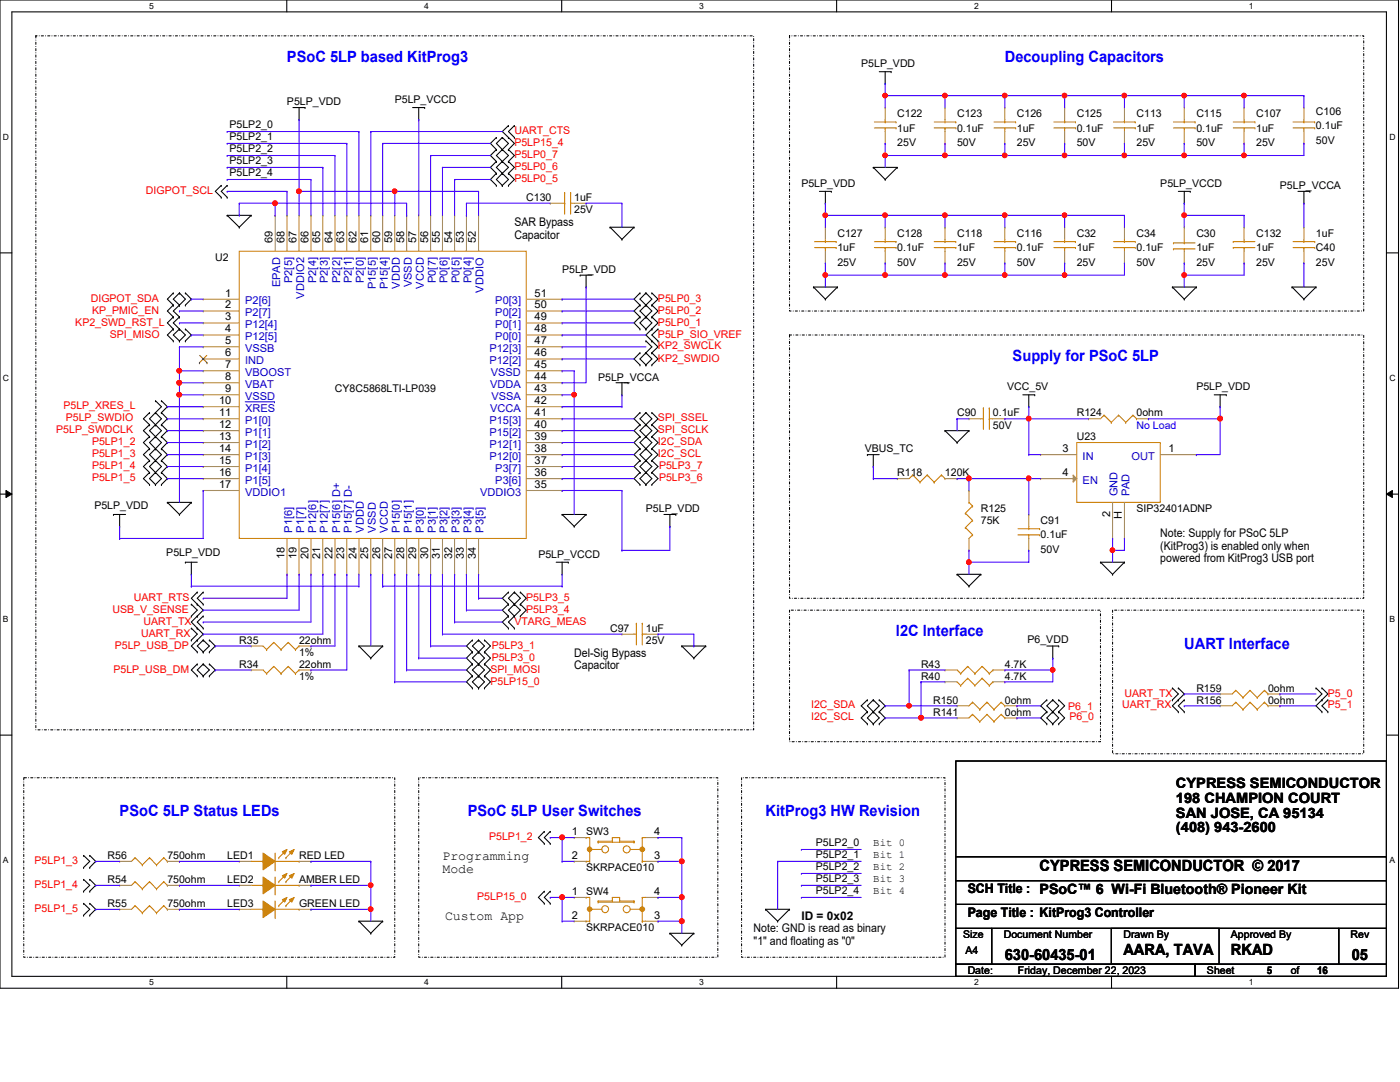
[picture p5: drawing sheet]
<svg xmlns="http://www.w3.org/2000/svg" width="279mm" height="216mm" viewBox="0 0 279 216" stroke-linecap="round" stroke-linejoin="round" font-family="sans-serif">
<defs><g id="words">
<g font-size="3.1" fill="#00f">
<text x="57.3" y="12.4">PSoC 5LP based KitProg3</text>
<text x="200.5" y="12.4">Decoupling Capacitors</text>
<text x="202.1" y="72.1">Supply for PSoC 5LP</text>
<text x="178.8" y="127">I2C Interface</text>
<text x="236.3" y="129.4">UART Interface</text>
<text x="23.9" y="162.8">PSoC 5LP Status LEDs</text>
<text x="93.3" y="162.8">PSoC 5LP User Switches</text>
<text x="152.8" y="162.8">KitProg3 HW Revision</text>
</g>
<g font-size="3.1">
<text x="207.5" y="173.8">CYPRESS SEMICONDUCTOR © 2017</text>
<text x="200.5" y="191.5">630-60435-01</text>
<text x="224.2" y="190.5">AARA, TAVA</text>
<text x="245.7" y="190.5">RKAD</text>
<text x="269.8" y="191.5">05</text>
</g>
<g font-size="2.8">
<text x="234.7" y="157.3">CYPRESS SEMICONDUCTOR</text>
<text x="234.7" y="160.2">198 CHAMPION COURT</text>
<text x="234.7" y="163.2">SAN JOSE, CA 95134</text>
<text x="234.7" y="166.1">(408) 943-2600</text>
</g>
<g font-size="2.6">
<text x="88.3" y="171.6">Programming</text>
<text x="88.3" y="174.2">Mode</text>
<text x="193.1" y="178.1">SCH Title : PSoC™ 6 Wi-Fi Bluetooth® Pioneer Kit</text>
<text x="88.8" y="183.6">Custom App</text>
<text x="193.1" y="182.9">Page Title : KitProg3 Controller</text>
</g>
<g font-size="2.4">
<text x="102.7" y="45.2">SAR Bypass</text>
<text x="102.7" y="47.6">Capacitor</text>
<text x="231.6" y="107.2">Note: Supply for PSoC 5LP</text>
<text x="231.6" y="109.7">(KitProg3) is enabled only when</text>
<text x="231.6" y="112.1">powered from KitProg3 USB port</text>
<text x="114.6" y="131.1">Del-Sig Bypass</text>
<text x="114.6" y="133.6">Capacitor</text>
<text x="159.9" y="183.6">ID = 0x02</text>
<text x="150.4" y="186">Note: GND is read as binary</text>
<text x="150.4" y="188.5">&quot;1&quot; and floating as &quot;0&quot;</text>
</g>
<g font-size="2.2">
<text x="54.4" y="48.5" transform="rotate(-90 54.4 48.5)">69</text>
<text x="56.8" y="48.5" transform="rotate(-90 56.8 48.5)">68</text>
<text x="59.2" y="48.5" transform="rotate(-90 59.2 48.5)">67</text>
<text x="61.6" y="48.5" transform="rotate(-90 61.6 48.5)">66</text>
<text x="63.9" y="48.5" transform="rotate(-90 63.9 48.5)">65</text>
<text x="66.3" y="48.5" transform="rotate(-90 66.3 48.5)">64</text>
<text x="68.7" y="48.5" transform="rotate(-90 68.7 48.5)">63</text>
<text x="71.1" y="48.5" transform="rotate(-90 71.1 48.5)">62</text>
<text x="73.5" y="48.5" transform="rotate(-90 73.5 48.5)">61</text>
<text x="75.9" y="48.5" transform="rotate(-90 75.9 48.5)">60</text>
<text x="78.3" y="48.5" transform="rotate(-90 78.3 48.5)">59</text>
<text x="80.6" y="48.5" transform="rotate(-90 80.6 48.5)">58</text>
<text x="83.1" y="48.5" transform="rotate(-90 83.1 48.5)">57</text>
<text x="85.4" y="48.5" transform="rotate(-90 85.4 48.5)">56</text>
<text x="87.8" y="48.5" transform="rotate(-90 87.8 48.5)">55</text>
<text x="90.2" y="48.5" transform="rotate(-90 90.2 48.5)">54</text>
<text x="92.6" y="48.5" transform="rotate(-90 92.6 48.5)">53</text>
<text x="95" y="48.5" transform="rotate(-90 95 48.5)">52</text>
<text x="44.9" y="59.2">1</text>
<text x="106.7" y="59.2">51</text>
<text x="44.9" y="61.6">2</text>
<text x="44.9" y="63.9">3</text>
<text x="106.7" y="61.6">50</text>
<text x="106.7" y="63.9">49</text>
<text x="44.9" y="66.3">4</text>
<text x="44.9" y="68.7">5</text>
<text x="44.9" y="71.1">6</text>
<text x="106.7" y="68.7">47</text>
<text x="106.7" y="71.1">46</text>
<text x="106.7" y="66.3">48</text>
<text x="44.9" y="73.5">7</text>
<text x="44.9" y="75.9">8</text>
<text x="106.7" y="73.5">45</text>
<text x="106.7" y="75.9">44</text>
<text x="43.7" y="83.1">11</text>
<text x="43.7" y="80.6">10</text>
<text x="44.9" y="78.3">9</text>
<text x="106.7" y="83.1">41</text>
<text x="106.7" y="78.3">43</text>
<text x="106.7" y="80.6">42</text>
<text x="43.7" y="85.4">12</text>
<text x="43.7" y="87.8">13</text>
<text x="106.7" y="85.4">40</text>
<text x="106.7" y="87.8">39</text>
<text x="43.7" y="95">16</text>
<text x="43.7" y="90.2">14</text>
<text x="43.7" y="92.6">15</text>
<text x="106.7" y="92.6">37</text>
<text x="106.7" y="90.2">38</text>
<text x="106.7" y="95">36</text>
<text x="212" y="90.2">3</text>
<text x="212" y="95">4</text>
<text x="233.2" y="90.2">1</text>
<text x="43.7" y="97.4">17</text>
<text x="106.7" y="97.4">35</text>
<text x="221.5" y="103.1" transform="rotate(-90 221.5 103.1)">2</text>
<text x="223.9" y="103.5" transform="rotate(-90 223.9 103.5)">H</text>
<text x="56.8" y="111.5" transform="rotate(-90 56.8 111.5)">18</text>
<text x="59.2" y="111.5" transform="rotate(-90 59.2 111.5)">19</text>
<text x="61.6" y="111.5" transform="rotate(-90 61.6 111.5)">20</text>
<text x="63.9" y="111.5" transform="rotate(-90 63.9 111.5)">21</text>
<text x="66.3" y="111.5" transform="rotate(-90 66.3 111.5)">22</text>
<text x="68.7" y="111.5" transform="rotate(-90 68.7 111.5)">23</text>
<text x="71.1" y="111.5" transform="rotate(-90 71.1 111.5)">24</text>
<text x="73.5" y="111.5" transform="rotate(-90 73.5 111.5)">25</text>
<text x="75.9" y="111.5" transform="rotate(-90 75.9 111.5)">26</text>
<text x="78.3" y="111.5" transform="rotate(-90 78.3 111.5)">27</text>
<text x="80.6" y="111.5" transform="rotate(-90 80.6 111.5)">28</text>
<text x="83.1" y="111.5" transform="rotate(-90 83.1 111.5)">29</text>
<text x="85.4" y="111.5" transform="rotate(-90 85.4 111.5)">30</text>
<text x="87.8" y="111.5" transform="rotate(-90 87.8 111.5)">31</text>
<text x="90.2" y="111.5" transform="rotate(-90 90.2 111.5)">32</text>
<text x="92.6" y="111.5" transform="rotate(-90 92.6 111.5)">33</text>
<text x="95" y="111.5" transform="rotate(-90 95 111.5)">34</text>
<text x="114.1" y="166.6">1</text>
<text x="130.6" y="166.6">4</text>
<text x="114.1" y="171.4">2</text>
<text x="130.6" y="171.4">3</text>
<text x="114.1" y="178.6">1</text>
<text x="130.6" y="178.6">4</text>
<text x="114.1" y="183.3">2</text>
<text x="130.6" y="183.3">3</text>
</g>
<g font-size="2.2" fill="#00c">
<text x="55.9" y="57.4" transform="rotate(-90 55.9 57.4)">EPAD</text>
<text x="58.3" y="56.5" transform="rotate(-90 58.3 56.5)">P2[5]</text>
<text x="60.7" y="59.6" transform="rotate(-90 60.7 59.6)">VDDIO2</text>
<text x="63.1" y="56.5" transform="rotate(-90 63.1 56.5)">P2[4]</text>
<text x="65.4" y="56.5" transform="rotate(-90 65.4 56.5)">P2[3]</text>
<text x="67.9" y="56.5" transform="rotate(-90 67.9 56.5)">P2[2]</text>
<text x="70.2" y="56.5" transform="rotate(-90 70.2 56.5)">P2[1]</text>
<text x="72.6" y="56.5" transform="rotate(-90 72.6 56.5)">P2[0]</text>
<text x="75" y="57.7" transform="rotate(-90 75 57.7)">P15[5]</text>
<text x="77.4" y="57.7" transform="rotate(-90 77.4 57.7)">P15[4]</text>
<text x="79.8" y="57.6" transform="rotate(-90 79.8 57.6)">VDDD</text>
<text x="82.2" y="57.4" transform="rotate(-90 82.2 57.4)">VSSD</text>
<text x="84.6" y="57.6" transform="rotate(-90 84.6 57.6)">VCCD</text>
<text x="87" y="56.5" transform="rotate(-90 87 56.5)">P0[7]</text>
<text x="89.3" y="56.5" transform="rotate(-90 89.3 56.5)">P0[6]</text>
<text x="91.7" y="56.5" transform="rotate(-90 91.7 56.5)">P0[5]</text>
<text x="94.1" y="56.5" transform="rotate(-90 94.1 56.5)">P0[4]</text>
<text x="96.5" y="58.4" transform="rotate(-90 96.5 58.4)">VDDIO</text>
<text x="48.9" y="60.7">P2[6]</text>
<text x="48.9" y="63.1">P2[7]</text>
<text x="48.9" y="65.4">P12[4]</text>
<text x="98.8" y="63.1">P0[2]</text>
<text x="98.8" y="60.7">P0[3]</text>
<text x="98.8" y="65.4">P0[1]</text>
<text x="48.9" y="67.9">P12[5]</text>
<text x="48.9" y="70.2">VSSB</text>
<text x="97.7" y="70.2">P12[3]</text>
<text x="98.8" y="67.9">P0[0]</text>
<text x="48.9" y="72.6">IND</text>
<text x="48.9" y="75">VBOOST</text>
<text x="48.9" y="77.4">VBAT</text>
<text x="97.7" y="72.6">P12[2]</text>
<text x="97.8" y="77.4">VDDA</text>
<text x="98" y="75">VSSD</text>
<text x="48.9" y="79.8">VSSD</text>
<text x="48.9" y="82.2">XRES</text>
<text x="97.8" y="82.2">VCCA</text>
<text x="98.1" y="79.8">VSSA</text>
<text x="48.9" y="87">P1[1]</text>
<text x="48.9" y="84.6">P1[0]</text>
<text x="48.9" y="89.3">P1[2]</text>
<text x="97.7" y="84.6">P15[3]</text>
<text x="97.7" y="87">P15[2]</text>
<text x="97.7" y="89.3">P12[1]</text>
<text x="48.9" y="91.7">P1[3]</text>
<text x="48.9" y="94.1">P1[4]</text>
<text x="97.7" y="91.7">P12[0]</text>
<text x="98.8" y="94.1">P3[7]</text>
<text x="216.1" y="91.7">IN</text>
<text x="225.8" y="91.7">OUT</text>
<text x="48.9" y="96.5">P1[5]</text>
<text x="48.9" y="98.9">VDDIO1</text>
<text x="95.8" y="98.9">VDDIO3</text>
<text x="98.8" y="96.5">P3[6]</text>
<text x="216.1" y="96.5">EN</text>
<text x="223.1" y="99.1" transform="rotate(-90 223.1 99.1)">GND</text>
<text x="225.4" y="99.1" transform="rotate(-90 225.4 99.1)">PAD</text>
<text x="58.3" y="106.3" transform="rotate(-90 58.3 106.3)">P1[6]</text>
<text x="60.7" y="106.3" transform="rotate(-90 60.7 106.3)">P1[7]</text>
<text x="63.1" y="106.3" transform="rotate(-90 63.1 106.3)">P12[6]</text>
<text x="65.4" y="106.3" transform="rotate(-90 65.4 106.3)">P12[7]</text>
<text x="67.9" y="106.3" transform="rotate(-90 67.9 106.3)">P15[6] D+</text>
<text x="70.2" y="106.3" transform="rotate(-90 70.2 106.3)">P15[7] D-</text>
<text x="72.6" y="106.3" transform="rotate(-90 72.6 106.3)">VDDD</text>
<text x="75" y="106.3" transform="rotate(-90 75 106.3)">VSSD</text>
<text x="77.4" y="106.3" transform="rotate(-90 77.4 106.3)">VCCD</text>
<text x="79.8" y="106.3" transform="rotate(-90 79.8 106.3)">P15[0]</text>
<text x="82.2" y="106.3" transform="rotate(-90 82.2 106.3)">P15[1]</text>
<text x="84.6" y="106.3" transform="rotate(-90 84.6 106.3)">P3[0]</text>
<text x="87" y="106.3" transform="rotate(-90 87 106.3)">P3[1]</text>
<text x="89.3" y="106.3" transform="rotate(-90 89.3 106.3)">P3[2]</text>
<text x="91.7" y="106.3" transform="rotate(-90 91.7 106.3)">P3[3]</text>
<text x="94.1" y="106.3" transform="rotate(-90 94.1 106.3)">P3[4]</text>
<text x="96.5" y="106.3" transform="rotate(-90 96.5 106.3)">P3[5]</text>
</g>
<g font-size="2.1">
<text x="171.9" y="13.4">P5LP_VDD</text>
<text x="57.3" y="21">P5LP_VDD</text>
<text x="78.8" y="20.6">P5LP_VCCD</text>
<text x="179.1" y="23.4">C122</text>
<text x="191" y="23.4">C123</text>
<text x="202.9" y="23.4">C126</text>
<text x="214.9" y="23.4">C125</text>
<text x="226.8" y="23.4">C113</text>
<text x="238.8" y="23.4">C115</text>
<text x="250.7" y="23.4">C107</text>
<text x="262.6" y="22.9">C106</text>
<text x="45.8" y="27.9">P5LP2_1</text>
<text x="45.8" y="25.6">P5LP2_0</text>
<text x="179.1" y="26.3">1uF</text>
<text x="179.1" y="29.2">25V</text>
<text x="191" y="26.3">0.1uF</text>
<text x="191" y="29.2">50V</text>
<text x="202.9" y="26.3">1uF</text>
<text x="202.9" y="29.2">25V</text>
<text x="214.9" y="26.3">0.1uF</text>
<text x="214.9" y="29.2">50V</text>
<text x="226.8" y="26.3">1uF</text>
<text x="226.8" y="29.2">25V</text>
<text x="238.8" y="26.3">0.1uF</text>
<text x="238.8" y="29.2">50V</text>
<text x="250.7" y="26.3">1uF</text>
<text x="250.7" y="29.2">25V</text>
<text x="262.6" y="25.8">0.1uF</text>
<text x="262.6" y="28.7">50V</text>
<text x="45.8" y="35.1">P5LP2_4</text>
<text x="45.8" y="32.7">P5LP2_3</text>
<text x="45.8" y="30.4">P5LP2_2</text>
<text x="105" y="40.1">C130</text>
<text x="114.6" y="40.1">1uF</text>
<text x="159.9" y="37.3">P5LP_VDD</text>
<text x="231.6" y="37.3">P5LP_VCCD</text>
<text x="255.4" y="37.8">P5LP_VCCA</text>
<text x="114.6" y="42.5">25V</text>
<text x="167.1" y="47.3">C127</text>
<text x="179.1" y="47.3">C128</text>
<text x="191" y="47.3">C118</text>
<text x="202.9" y="47.3">C116</text>
<text x="214.9" y="47.3">C32</text>
<text x="226.8" y="47.3">C34</text>
<text x="238.8" y="47.3">C30</text>
<text x="250.7" y="47.3">C132</text>
<text x="262.6" y="47.3">1uF</text>
<text x="43" y="52.1">U2</text>
<text x="167.1" y="50.2">1uF</text>
<text x="167.1" y="53">25V</text>
<text x="179.1" y="50.2">0.1uF</text>
<text x="179.1" y="53">50V</text>
<text x="191" y="50.2">1uF</text>
<text x="191" y="53">25V</text>
<text x="202.9" y="50.2">0.1uF</text>
<text x="202.9" y="53">50V</text>
<text x="214.9" y="50.2">1uF</text>
<text x="214.9" y="53">25V</text>
<text x="226.8" y="50.2">0.1uF</text>
<text x="226.8" y="53">50V</text>
<text x="238.8" y="50.2">1uF</text>
<text x="238.8" y="53">25V</text>
<text x="250.7" y="50.2">1uF</text>
<text x="250.7" y="53">25V</text>
<text x="262.6" y="50.2">C40</text>
<text x="262.6" y="53">25V</text>
<text x="112.2" y="54.4">P5LP_VDD</text>
<text x="119.4" y="75.9">P5LP_VCCA</text>
<text x="201" y="77.9">VCC_5V</text>
<text x="238.8" y="77.9">P5LP_VDD</text>
<text x="66.8" y="78.3">CY8C5868LTI-LP039</text>
<text x="191" y="83.1">C90</text>
<text x="198.2" y="83.1">0.1uF</text>
<text x="214.9" y="83.1">R124</text>
<text x="226.8" y="83.1">0ohm</text>
<text x="198.2" y="85.5">50V</text>
<text x="214.9" y="87.9">U23</text>
<text x="172.6" y="90.3">VBUS_TC</text>
<text x="179.1" y="95">R118</text>
<text x="188.6" y="95">120K</text>
<text x="18.8" y="101.5">P5LP_VDD</text>
<text x="128.9" y="102.2">P5LP_VDD</text>
<text x="195.7" y="102.2">R125</text>
<text x="195.7" y="104.6">75K</text>
<text x="207.7" y="104.6">C91</text>
<text x="207.7" y="107.4">0.1uF</text>
<text x="226.8" y="102.2">SIP32401ADNP</text>
<text x="33.2" y="111">P5LP_VDD</text>
<text x="107.4" y="111.3">P5LP_VCCD</text>
<text x="207.7" y="110.3">50V</text>
<text x="47.8" y="128.5">R35</text>
<text x="59.7" y="128.5">22ohm</text>
<text x="59.7" y="130.9">1%</text>
<text x="121.8" y="126.1">C97</text>
<text x="128.9" y="126.1">1uF</text>
<text x="128.9" y="128.5">25V</text>
<text x="205.1" y="128.2">P6_VDD</text>
<text x="47.8" y="133.3">R34</text>
<text x="59.7" y="133.3">22ohm</text>
<text x="59.7" y="135.6">1%</text>
<text x="183.8" y="133.3">R43</text>
<text x="183.8" y="135.6">R40</text>
<text x="200.5" y="133.3">4.7K</text>
<text x="200.5" y="135.6">4.7K</text>
<text x="186.2" y="142.8">R141</text>
<text x="186.2" y="140.4">R150</text>
<text x="200.5" y="142.8">0ohm</text>
<text x="200.5" y="140.4">0ohm</text>
<text x="238.8" y="138">R159</text>
<text x="238.8" y="140.4">R156</text>
<text x="253.1" y="138">0ohm</text>
<text x="253.1" y="140.4">0ohm</text>
<text x="117" y="166.7">SW3</text>
<text x="21.5" y="171.4">R56</text>
<text x="33.4" y="171.4">750ohm</text>
<text x="45.3" y="171.4">LED1</text>
<text x="59.7" y="171.4">RED LED</text>
<text x="117" y="173.8">SKRPACE010</text>
<text x="162.8" y="171.2">P5LP2_1</text>
<text x="162.8" y="168.8">P5LP2_0</text>
<text x="162.8" y="173.6">P5LP2_2</text>
<text x="174.3" y="168.8">Bit 0</text>
<text x="174.3" y="171.2">Bit 1</text>
<text x="174.3" y="173.5">Bit 2</text>
<text x="21.5" y="176.2">R54</text>
<text x="33.4" y="176.2">750ohm</text>
<text x="45.3" y="176.2">LED2</text>
<text x="59.7" y="176.2">AMBER LED</text>
<text x="117" y="178.6">SW4</text>
<text x="162.8" y="176">P5LP2_3</text>
<text x="162.8" y="178.4">P5LP2_4</text>
<text x="174.3" y="175.9">Bit 3</text>
<text x="174.3" y="178.3">Bit 4</text>
<text x="21.5" y="181">R55</text>
<text x="33.4" y="181">750ohm</text>
<text x="45.3" y="181">LED3</text>
<text x="59.7" y="181">GREEN LED</text>
<text x="117" y="185.8">SKRPACE010</text>
<text x="192.2" y="187.2">Size</text>
<text x="192.7" y="190.3">A4</text>
<text x="200.3" y="187.2">Document Number</text>
<text x="224.2" y="187.2">Drawn By</text>
<text x="245.7" y="187.2">Approved By</text>
<text x="269.5" y="187.2">Rev</text>
<text x="193.1" y="194.4">Date:</text>
<text x="203.2" y="194.4">Friday, December 22, 2023</text>
<text x="240.9" y="194.4">Sheet</text>
<text x="252.8" y="194.4">5</text>
<text x="257.6" y="194.4">of</text>
<text x="262.8" y="194.4">16</text>
</g>
<g font-size="2.1" fill="#f00">
<text x="102.7" y="26.8">UART_CTS</text>
<text x="102.7" y="29.2">P5LP15_4</text>
<text x="102.7" y="33.9">P5LP0_6</text>
<text x="102.7" y="31.5">P5LP0_7</text>
<text x="29.1" y="38.7">DIGPOT_SCL</text>
<text x="102.7" y="36.3">P5LP0_5</text>
<text x="15" y="65">KP2_SWD_RST_L</text>
<text x="18.1" y="60.2">DIGPOT_SDA</text>
<text x="18.4" y="62.6">KP_PMIC_EN</text>
<text x="131.3" y="60.2">P5LP0_3</text>
<text x="131.3" y="62.6">P5LP0_2</text>
<text x="131.3" y="65">P5LP0_1</text>
<text x="21.9" y="67.4">SPI_MISO</text>
<text x="131.3" y="69.7">KP2_SWCLK</text>
<text x="131.3" y="67.4">P5LP_SIO_VREF</text>
<text x="131.3" y="72.1">KP2_SWDIO</text>
<text x="12.7" y="81.7">P5LP_XRES_L</text>
<text x="11.2" y="86.4">P5LP_SWDCLK</text>
<text x="13.1" y="84.1">P5LP_SWDIO</text>
<text x="18.4" y="88.9">P5LP1_2</text>
<text x="131.3" y="88.9">I2C_SDA</text>
<text x="131.3" y="84.1">SPI_SSEL</text>
<text x="131.3" y="86.4">SPI_SCLK</text>
<text x="18.4" y="91.2">P5LP1_3</text>
<text x="18.4" y="93.6">P5LP1_4</text>
<text x="131.3" y="91.2">I2C_SCL</text>
<text x="131.5" y="93.6">P5LP3_7</text>
<text x="18.4" y="96">P5LP1_5</text>
<text x="131.5" y="96">P5LP3_6</text>
<text x="26.7" y="119.9">UART_RTS</text>
<text x="105" y="119.9">P5LP3_5</text>
<text x="22.4" y="122.3">USB_V_SENSE</text>
<text x="28.6" y="124.7">UART_TX</text>
<text x="102.7" y="124.7">VTARG_MEAS</text>
<text x="105" y="122.3">P5LP3_4</text>
<text x="22.9" y="129.4">P5LP_USB_DP</text>
<text x="28.2" y="127">UART_RX</text>
<text x="98.1" y="129.4">P5LP3_1</text>
<text x="98.1" y="131.8">P5LP3_0</text>
<text x="22.6" y="134.2">P5LP_USB_DM</text>
<text x="97.9" y="134.2">SPI_MOSI</text>
<text x="97.9" y="136.6">P5LP15_0</text>
<text x="161.9" y="143.8">I2C_SCL</text>
<text x="161.9" y="141.4">I2C_SDA</text>
<text x="213.2" y="141.6">P6_1</text>
<text x="213.4" y="143.8">P6_0</text>
<text x="223.9" y="141.4">UART_RX</text>
<text x="224.4" y="139">UART_TX</text>
<text x="265" y="139">P5_0</text>
<text x="265" y="141.4">P5_1</text>
<text x="97.6" y="167.6">P5LP1_2</text>
<text x="6.9" y="172.4">P5LP1_3</text>
<text x="6.9" y="177.2">P5LP1_4</text>
<text x="95.2" y="179.6">P5LP15_0</text>
<text x="6.9" y="181.9">P5LP1_5</text>
</g>
<text font-size="2.1" fill="#00f" x="226.8" y="85.5">No Load</text>
<g font-size="1.7">
<text x="29.8" y="1.8">5</text>
<text x="84.7" y="1.8">4</text>
<text x="139.5" y="1.8">3</text>
<text x="194.4" y="1.8">2</text>
<text x="249.3" y="1.8">1</text>
<text x=".6" y="27.9">D</text>
<text x="277.3" y="27.9">D</text>
<text x=".6" y="76">C</text>
<text x="277.3" y="76">C</text>
<text x=".6" y="124.2">B</text>
<text x="277.3" y="124.2">B</text>
<text x=".6" y="172.3">A</text>
<text x="277.3" y="172.3">A</text>
<text x="29.8" y="196.6">5</text>
<text x="84.7" y="196.6">4</text>
<text x="139.5" y="196.6">3</text>
<text x="194.4" y="196.6">2</text>
<text x="249.3" y="196.6">1</text>
</g>
</g></defs>
<path d="M0 0h279.1v197.2h-279.1zM2.4 2.4h274.3v192.4h-274.3z" fill="none" stroke="#000" stroke-width=".21"/>
<g fill="#fff">
<path d="M29.8 .3h.9v1.9h-.9z"/>
<path d="M29.8 195.1h.9v1.9h-.9z"/>
</g>
<path d="M57.2 0v2.4M57.2 194.8v2.4" fill="none" stroke="#000" stroke-width=".21"/>
<g fill="#fff">
<path d="M84.7 .3h.9v1.9h-.9z"/>
<path d="M84.7 195.1h.9v1.9h-.9z"/>
</g>
<path d="M112.1 0v2.4M112.1 194.8v2.4" fill="none" stroke="#000" stroke-width=".21"/>
<g fill="#fff">
<path d="M139.5 .3h1v1.9h-1z"/>
<path d="M139.5 195.1h1v1.9h-1z"/>
</g>
<path d="M167 0v2.4M167 194.8v2.4" fill="none" stroke="#000" stroke-width=".21"/>
<g fill="#fff">
<path d="M194.4 .3h.9v1.9h-.9z"/>
<path d="M194.4 195.1h.9v1.9h-.9z"/>
</g>
<path d="M221.8 0v2.4M221.8 194.8v2.4" fill="none" stroke="#000" stroke-width=".21"/>
<g fill="#fff">
<path d="M249.3 .3h.9v1.9h-.9z"/>
<path d="M249.3 195.1h.9v1.9h-.9z"/>
<path d="M.6 26.4h1.2v1.9h-1.2z"/>
<path d="M277.3 26.4h1.2v1.9h-1.2z"/>
<path d="M.6 74.5h1.2v1.9h-1.2z"/>
<path d="M277.3 74.5h1.2v1.9h-1.2z"/>
</g>
<path d="M0 50.5h2.4M276.7 50.5h2.4" fill="none" stroke="#000" stroke-width=".21"/>
<g fill="#fff">
<path d="M.6 122.6h1.1v1.9h-1.1z"/>
<path d="M277.3 122.6h1.1v1.9h-1.1z"/>
</g>
<path d="M0 98.6h2.4M276.7 98.6h2.4" fill="none" stroke="#000" stroke-width=".21"/>
<path d="M1.2 97.9l1.2 .7-1.2 .7zM276.7 98.6l1.2-.7v1.4z" fill="#000"/>
<path d="M1.2 97.9l1.2 .7-1.2 .7zM276.7 98.6l1.2-.7v1.4z" fill="none" stroke="#000" stroke-width=".2"/>
<g fill="#fff">
<path d="M.6 170.7h1.1v1.9h-1.1z"/>
<path d="M277.3 170.7h1.1v1.9h-1.1z"/>
</g>
<g fill="none" stroke="#000" stroke-width=".21">
<path d="M175.5 14.3h2.3M176.7 16.7h.1M176.7 14.3v2.4M177.8 14.3h.1M44.2 37h.1M44.2 39.4h.1M44.2 37l-1.2 1.2 1.2 1.2M45.3 37h.1M45.3 39.4h.1M45.3 37l-1.1 1.2 1.1 1.2M58.5 21.5h2.4M59.7 23.9h.1"/>
<path d="M59.7 21.5v2.4M60.9 21.5h.1M82.3 21.5h2.5M83.6 23.9h.1M83.6 21.5v2.4M84.8 21.5h.1M99.1 37h.1M99.1 34.6h.1M99.1 32.2h.1M99.1 29.8h.1M99.1 27.4h.1M99.1 34.6l-1.2 1.2 1.2 1.2"/>
<path d="M99.1 32.2l-1.2 1.2 1.2 1.2M99.1 29.8l-1.2 1.2 1.2 1.2M99.1 27.4l-1.2 1.2 1.2 1.2M100.2 34.6h.1M100.2 37h.1M100.2 32.2h.1M100.2 29.8h.1M100.2 27.4h.1M100.2 34.6l-1.1 1.2 1.1 1.2M100.2 32.2l-1.1 1.2 2.4 2.4-1.3 1.2M100.2 32.2l1.3 1.2-1.3 1.2M100.2 27.4l-1.1 1.2 1.1 1.2"/>
<path d="M100.2 27.4l1.3 1.2-2.4 2.4 1.1 1.2M100.2 29.8l1.3 1.2-1.3 1.2M101.5 37h.1M101.5 34.6h.1M101.5 32.2h.1M101.5 25.1h.1M101.5 27.4h.1M101.5 29.8h.1M101.5 34.6l1.2 1.2-1.2 1.2M101.5 32.2l1.2 1.2-1.2 1.2M101.5 25.1l-1.3 1.1 1.3 1.2M101.5 29.8l1.2 1.2-1.2 1.2"/>
<path d="M101.5 27.4l1.2 1.2-1.2 1.2M102.7 27.4h.1M102.7 25.1h.1M102.7 25.1l-1.2 1.1 1.2 1.2M163.5 38.2h2.4M164.7 38.2v2.4M165.9 38.2h.1M174.3 33.4h.1M174.3 33.4h4.8M174.3 33.4l2.4 2.4M176.7 35.8h.1M179.1 33.4h.1"/>
<path d="M179.1 33.4l-2.4 2.4M235.2 38.2h2.3M236.3 38.2v2.4M237.5 38.2h.1M259 38.2h2.4M260.2 38.2v2.4M261.4 38.2h.1M34.6 58.5h.1M34.6 58.5l-1.2 1.2 1.2 1.2M35.8 58.5h.1M35.8 58.5l1.2 1.2-1.2 1.2M35.8 58.5l-1.2 1.2 1.2 1.2"/>
<path d="M37 58.5h.1M37 58.5l1.2 1.2-1.2 1.2M45.3 43h.1M45.3 43h4.8M45.3 43l2.5 2.3M47.8 45.3h.1M50.1 43h.1M50.1 43l-2.3 2.3M115.8 54.9h.1M115.8 54.9h2.4M117 57.3h.1M117 54.9v2.4"/>
<path d="M121.8 45.3h.1M121.8 45.3h4.7M121.8 45.3l2.3 2.5M124.1 47.8h.1M126.5 45.3h.1M126.5 45.3l-2.4 2.5M127.7 58.5h.1M127.7 58.5l-1.2 1.2 1.2 1.2M128.9 58.5h.1M128.9 58.5l-1.2 1.2 2.4 2.4-2.4 2.3 1.2 1.3M128.9 58.5l1.2 1.2-2.4 2.4 2.4 2.3-1.2 1.3M130.1 58.5h.1"/>
<path d="M130.1 58.5l1.2 1.2-1.2 1.2M162.3 57.3h.1M162.3 57.3h4.8M162.3 57.3l2.4 2.4M164.7 40.6h.1M164.7 59.7h.1M167.1 57.3h.1M167.1 57.3l-2.4 2.4M234 57.3h.1M234 57.3h4.8M234 57.3l2.3 2.4M236.3 40.6h.1"/>
<path d="M236.3 59.7h.1M238.8 57.3h.1M238.8 57.3l-2.5 2.4M257.9 57.3h.1M257.9 57.3h4.7M257.9 57.3l2.3 2.4M260.2 40.6h.1M260.2 59.7h.1M262.6 57.3h.1M262.6 57.3l-2.4 2.4M31 80h.1M31 80l1.2 1.2-1.2 1.1"/>
<path d="M32.2 80h.1M32.2 80l1.2 1.2-1.2 1.1M34.6 60.9h.1M34.6 63.2h.1M34.6 65.7h.1M34.6 68h.1M34.6 60.9l-1.2 1.2 1.2 1.1M34.6 63.2l-1.2 1.2 1.2 1.3M34.6 65.7l-1.2 1.1 1.2 1.2M35.8 60.9h.1M35.8 63.2h.1M35.8 65.7h.1"/>
<path d="M35.8 68h.1M35.8 60.9l-1.2 1.2 1.2 1.1M35.8 63.2l-1.2 1.2 2.4 2.4-1.2 1.2M35.8 65.7l-1.2 1.1 1.2 1.2M37 60.9h.1M37 65.7h.1M37 68h.1M37 65.7l1.2 1.1-1.2 1.2M122.9 76.4h2.4M124.1 78.8h.1M124.1 76.4v2.4M125.3 76.4h.1"/>
<path d="M127.7 60.9h.1M127.7 63.2h.1M127.7 65.7h.1M127.7 72.8h.1M127.7 70.4h.1M127.7 60.9l-1.2 1.2 1.2 1.1M127.7 63.2l-1.2 1.2 1.2 1.3M127.7 70.4l-1.2 1.2 1.2 1.2M128.9 70.4h.1M128.9 68h.1M128.9 60.9h.1M128.9 63.2h.1"/>
<path d="M128.9 65.7h.1M128.9 72.8h.1M128.9 68l1.2 1.2-1.2 1.2M128.9 70.4l-1.2 1.2 1.2 1.2M128.9 70.4l1.2 1.2-1.2 1.2M130.1 70.4h.1M130.1 68h.1M130.1 65.7h.1M130.1 60.9h.1M130.1 63.2h.1M130.1 72.8h.1M130.1 68l1.2 1.2-1.2 1.2"/>
<path d="M130.1 63.2l1.2 1.2-2.4 2.4 1.2 1.2M130.1 60.9l1.2 1.2-1.2 1.1M130.1 70.4l1.2 1.2-1.2 1.2M131.3 65.7h.1M131.3 68h.1M131.3 65.7l-1.2 1.1 1.2 1.2M204.1 78.8h2.4M205.3 78.8v2.4M206.5 78.8h.1M242.3 78.8h2.4M243.5 78.8v2.4M244.7 78.8h.1"/>
<path d="M29.8 82.3h.1M29.8 84.8h.1M29.8 87.1h.1M29.8 89.5h.1M29.8 91.9h.1M29.8 94.3h.1M29.8 96.7h.1M29.8 82.3l-1.2 1.3 1.2 1.2M29.8 84.8l-1.2 1.1 1.2 1.2M29.8 87.1l-1.2 1.2 1.2 1.2M29.8 94.3l-1.2 1.2 1.2 1.2M29.8 89.5l-1.2 1.2 1.2 1.2"/>
<path d="M29.8 91.9l-1.2 1.2 1.2 1.2M31 82.3h.1M31 84.8h.1M31 87.1h.1M31 89.5h.1M31 91.9h.1M31 94.3h.1M31 96.7h.1M31 94.3l1.2 1.2-1.2 1.2M31 82.3l1.2 1.3-2.4 2.3 2.4 2.4-1.2 1.2M31 82.3l-1.2 1.3 2.4 2.3-2.4 2.4 1.2 1.2M31 89.5l1.2 1.2-2.4 2.4 1.2 1.2"/>
<path d="M31 89.5l-1.2 1.2 2.4 2.4-1.2 1.2M31 94.3l-1.2 1.2 1.2 1.2M32.2 82.3h.1M32.2 84.8h.1M32.2 87.1h.1M32.2 89.5h.1M32.2 91.9h.1M32.2 94.3h.1M32.2 96.7h.1M32.2 94.3l1.2 1.2-1.2 1.2M32.2 91.9l1.2 1.2-1.2 1.2M32.2 82.3l1.2 1.3-1.2 1.2"/>
<path d="M32.2 84.8l1.2 1.1-1.2 1.2M32.2 87.1l1.2 1.2-1.2 1.2M32.2 89.5l1.2 1.2-1.2 1.2M127.7 94.3h.1M127.7 91.9h.1M127.7 89.5h.1M127.7 87.1h.1M127.7 84.8h.1M127.7 82.3h.1M127.7 96.7h.1M127.7 91.9l-1.2 1.2 1.2 1.2M127.7 89.5l-1.2 1.2 1.2 1.2"/>
<path d="M127.7 87.1l-1.2 1.2 1.2 1.2M127.7 82.3l-1.2 1.3 1.2 1.2M127.7 84.8l-1.2 1.1 1.2 1.2M127.7 94.3l-1.2 1.2 1.2 1.2M128.9 91.9h.1M128.9 94.3h.1M128.9 89.5h.1M128.9 87.1h.1M128.9 82.3h.1M128.9 84.8h.1M128.9 96.7h.1M128.9 94.3l1.2 1.2-1.2 1.2"/>
<path d="M128.9 89.5l1.2 1.2-2.4 2.4 1.2 1.2M128.9 89.5l-1.2 1.2 2.4 2.4-1.2 1.2M128.9 82.3l-1.2 1.3 2.4 2.3-2.4 2.4 1.2 1.2M128.9 82.3l1.2 1.3-2.4 2.3 2.4 2.4-1.2 1.2M128.9 94.3l-1.2 1.2 1.2 1.2M130.1 94.3h.1M130.1 91.9h.1M130.1 89.5h.1M130.1 87.1h.1M130.1 84.8h.1M130.1 82.3h.1M130.1 96.7h.1"/>
<path d="M130.1 87.1l1.2 1.2-1.2 1.2M130.1 91.9l1.2 1.2-1.2 1.2M130.1 94.3l1.2 1.2-1.2 1.2M130.1 89.5l1.2 1.2-1.2 1.2M130.1 82.3l1.2 1.3-1.2 1.2M130.1 84.8l1.2 1.1-1.2 1.2M173.1 90.7h.1M173.1 90.7h2.4M174.3 93.1h.1M174.3 90.7v2.4M188.6 85.9h.1M188.6 85.9h4.8"/>
<path d="M188.6 85.9l2.4 2.4M191 88.3h.1M193.4 85.9h.1M193.4 85.9l-2.4 2.4M205.3 81.2h.1M243.5 81.2h.1M22.6 102.7h.1M22.6 102.7h2.5M23.9 105h.1M23.9 102.7v2.3M33.4 100.2h.1M33.4 100.2h4.8"/>
<path d="M33.4 100.2l2.4 2.5M35.8 102.7h.1M37 112.2h.1M37 112.2h2.4M38.2 100.2h.1M38.2 114.6h.1M38.2 100.2l-2.4 2.5M38.2 112.2v2.4M39.4 118.2h.1M39.4 118.2l-1.2 1.2 2.4 2.4-2.4 2.3 1.2 1.2M40.6 118.2h.1M40.6 118.2l-1.2 1.2 1.2 1.2"/>
<path d="M101.5 118.2h.1M101.5 118.2l-1.3 1.2 1.3 1.2M102.7 118.2h.1M102.7 118.2l-1.2 1.2 2.3 2.4-2.3 2.3 1.2 1.2M102.7 118.2l1.1 1.2-2.3 2.4 1.2 1.1M103.8 118.2h.1M103.8 118.2l1.2 1.2-1.2 1.2M111 112.2h2.4M112.2 102.7h.1M112.2 114.6h.1M112.2 102.7h4.8M112.2 102.7l2.4 2.3"/>
<path d="M112.2 112.2v2.4M113.4 112.2h.1M114.6 105h.1M117 102.7h.1M117 102.7l-2.4 2.3M132.5 102.7h2.4M133.7 105h.1M133.7 102.7v2.3M134.9 102.7h.1M191 114.6h.1M191 114.6h4.7M191 114.6l2.4 2.4"/>
<path d="M193.4 117h.1M195.7 114.6h.1M195.7 114.6l-2.3 2.4M219.6 112.2h.1M219.6 112.2h4.8M219.6 112.2l2.4 2.4M222 114.6h.1M224.4 112.2h.1M224.4 112.2l-2.4 2.4M38.2 125.3h.1M38.2 127.7h.1M38.2 120.6h.1"/>
<path d="M38.2 122.9h.1M38.2 125.3l1.2 1.2-1.2 1.2M38.2 120.6l1.2 1.2-1.2 1.1M39.4 127.7h.1M39.4 125.3h.1M39.4 122.9h.1M39.4 134.9h.1M39.4 132.5h.1M39.4 130.1h.1M39.4 120.6h.1M39.4 132.5l-1.2 1.2 1.2 1.2M39.4 125.3l1.2 1.2-2.4 2.4 1.2 1.2"/>
<path d="M40.6 122.9h.1M40.6 125.3h.1M40.6 132.5h.1M40.6 134.9h.1M40.6 127.7h.1M40.6 130.1h.1M40.6 120.6h.1M40.6 122.9l-1.2 1.2 1.2 1.2M40.6 132.5l1.2 1.2-1.2 1.2M40.6 132.5l-1.2 1.2 1.2 1.2M40.6 127.7l1.2 1.2-1.2 1.2M40.6 127.7l-1.2 1.2 1.2 1.2"/>
<path d="M41.8 134.9h.1M41.8 132.5h.1M41.8 130.1h.1M41.8 127.7h.1M41.8 127.7l1.2 1.2-1.2 1.2M41.8 132.5l1.2 1.2-1.2 1.2M71.6 128.9h.1M71.6 128.9h4.8M71.6 128.9l2.4 2.4M74 131.3h.1M76.4 128.9h.1M76.4 128.9l-2.4 2.4"/>
<path d="M94.3 130.1h.1M94.3 127.7h.1M94.3 134.9h.1M94.3 132.5h.1M94.3 137.3h.1M94.3 127.7l-1.2 1.2 1.2 1.2M94.3 132.5l-1.2 1.2 1.2 1.2M94.3 134.9l-1.2 1.2 1.2 1.2M94.3 130.1l-1.2 1.2 1.2 1.2M95.5 127.7h.1M95.5 130.1h.1M95.5 132.5h.1"/>
<path d="M95.5 134.9h.1M95.5 137.3h.1M95.5 127.7l-1.2 1.2 1.2 1.2M95.5 127.7l1.2 1.2-2.4 2.4 1.2 1.2M95.5 132.5l-1.2 1.2 1.2 1.2M95.5 132.5l1.2 1.2-1.2 1.2M95.5 134.9l-1.2 1.2 1.2 1.2M95.5 134.9l1.2 1.2-1.2 1.2M95.5 130.1l1.2 1.2-1.2 1.2M96.7 130.1h.1M96.7 127.7h.1M96.7 134.9h.1"/>
<path d="M96.7 132.5h.1M96.7 137.3h.1M96.7 132.5l1.2 1.2-1.2 1.2M96.7 127.7l1.2 1.2-1.2 1.2M96.7 130.1l1.2 1.2-1.2 1.2M96.7 134.9l1.2 1.2-1.2 1.2M101.5 122.9h.1M101.5 120.6h.1M101.5 125.3h.1M101.5 120.6l-1.3 1.2 1.3 1.1M101.5 122.9l-1.3 1.2 1.3 1.2M102.7 120.6h.1"/>
<path d="M102.7 122.9h.1M102.7 125.3h.1M103.8 122.9h.1M103.8 120.6h.1M103.8 120.6l1.2 1.2-1.2 1.1M136.1 128.9h.1M136.1 128.9h4.7M136.1 128.9l2.4 2.4M138.5 131.3h.1M140.8 128.9h.1M140.8 128.9l-2.3 2.4M173.1 139.7h.1"/>
<path d="M173.1 139.7l-1.2 1.1 1.2 1.2M174.3 139.7h.1M174.3 139.7l1.2 1.1-1.2 1.2M174.3 139.7l-1.2 1.1 1.2 1.2M175.5 139.7h.1M175.5 139.7l1.2 1.1-1.2 1.2M208.9 139.7h.1M208.9 128.9h2.4M208.9 139.7l-1.2 1.1 1.2 1.2M210.1 131.3h.1M210.1 139.7h.1M210.1 128.9v2.4"/>
<path d="M210.1 139.7l-1.2 1.1 1.2 1.2M210.1 139.7l1.2 1.1-1.2 1.2M211.3 128.9h.1M211.3 139.7h.1M211.3 139.7l1.2 1.1-1.2 1.2M234 137.3h.1M234 139.7h.1M234 137.3l1.2 1.2-1.2 1.2M235.2 139.7h.1M235.2 137.3h.1M235.2 137.3l1.1 1.2-2.3 2.3 1.2 1.2M236.3 139.7h.1"/>
<path d="M236.3 139.7l-1.1 1.1 1.1 1.2M262.6 139.7h.1M262.6 137.3h.1M262.6 137.3l1.2 1.2-1.2 1.2M263.8 139.7h.1M263.8 137.3h.1M263.8 137.3l1.2 1.2-2.4 2.3 1.2 1.2M265 139.7h.1M265 139.7l-1.2 1.1 1.2 1.2M0 146.7h2.4M173.1 142h.1M173.1 144.4h.1"/>
<path d="M173.1 142l-1.2 1.3 1.2 1.1M174.3 144.4h.1M174.3 142h.1M174.3 142l1.2 1.3-1.2 1.1M174.3 142l-1.2 1.3 1.2 1.1M175.5 142h.1M175.5 144.4h.1M175.5 142l1.2 1.3-1.2 1.1M190.8 151.8h85.9v19.1h-85.9zM208.9 142h.1M208.9 144.4h.1M208.9 142l-1.2 1.3 1.2 1.1"/>
<path d="M210.1 142h.1M210.1 144.4h.1M210.1 142l-1.2 1.3 1.2 1.1M210.1 142l1.2 1.3-1.2 1.1M211.3 142h.1M211.3 144.4h.1M211.3 142l1.2 1.3-1.2 1.1M235.2 142h.1M236.3 142h.1M263.8 142h.1M265 142h.1M276.7 146.7h2.4"/>
<path d="M16.7 173.1h.1M16.7 170.7h.1M16.7 177.8h.1M16.7 175.5h.1M16.7 170.7l1.2 1.2-1.2 1.2M16.7 175.5l1.2 1.2-1.2 1.1M17.9 170.7h.1M17.9 173.1h.1M17.9 175.5h.1M17.9 177.8h.1M17.9 175.5l1.2 1.2-1.2 1.1M17.9 170.7l1.2 1.2-1.2 1.2"/>
<path d="M108.6 168.3h.1M108.6 165.9h.1M108.6 177.8h.1M108.6 165.9l-1.2 1.2 1.2 1.2M108.6 177.8l-1.2 1.3 1.2 1.2M109.8 168.3h.1M109.8 165.9h.1M109.8 177.8h.1M109.8 165.9l-1.2 1.2 1.2 1.2M109.8 177.8l-1.2 1.3 1.2 1.2M190.8 170.9h85.9v4.8h-85.9zM190.8 175.7h85.9v4.8h-85.9z"/>
<path d="M16.7 182.6h.1M16.7 180.3h.1M16.7 180.3l1.2 1.1-1.2 1.2M17.9 180.3h.1M17.9 182.6h.1M17.9 180.3l1.2 1.1-1.2 1.2M71.6 183.8h.1M71.6 183.8h4.8M71.6 183.8l2.4 2.4M74 186.2h.1M76.4 183.8h.1M76.4 183.8l-2.4 2.4"/>
<path d="M108.6 180.3h.1M109.8 180.3h.1M133.7 186.2h.1M133.7 186.2h4.8M133.7 186.2l2.4 2.4M136.1 188.6h.1M138.5 186.2h.1M138.5 186.2l-2.4 2.4M152.8 181.4h.1M152.8 181.4h4.8M152.8 181.4l2.4 2.4M155.2 183.8h.1"/>
<path d="M157.6 181.4h.1M157.6 181.4l-2.4 2.4M190.8 185.3h7.1v7.1h-7.1zM190.8 192.4h47.7v2.4h-47.7zM190.8 180.5h85.9v4.8h-85.9zM197.9 185.3h69.3v7.1h-69.3zM221.8 185.3h21.5v7.1h-21.5zM238.5 192.4h38.2v2.4h-38.2zM267.2 185.3h9.5v7.1h-9.5z"/>
</g>
<path d="M7.2 7.2h143.2v138.4h-143.2zM157.6 7.2h114.6v54.9h-114.6zM157.6 66.8h114.6v52.6h-114.6zM157.6 121.8h62v26.2h-62zM222 121.8h50.2v28.6h-50.2zM4.7 155.2h74.1v35.8h-74.1zM83.6 155.2h59.7v35.8h-59.7zM148 155.2h40.6v35.8h-40.6z" fill="none" stroke="#000" stroke-width=".21" stroke-dasharray=".4 .4 0 .4"/>
<g fill="none" stroke="#cc8006" stroke-width=".21">
<path d="M112.7 38.4h.1M112.7 38.4v4.3M113.9 38.4h.1M113.9 38.4v4.3M234.2 25.5h4.3M234.2 24.3h4.3M236.3 24.3h.1M236.3 25.5h.1M236.3 23.9v.4M236.3 25.5v.7M238.5 25.5h.1M238.5 24.3h.1"/>
<path d="M112.2 40.6h.5M112.7 40.6h.1M113.9 40.6h.1M113.9 40.6h.7M54.9 179.8v3.3M50.1 181.4h2.4M52.5 181.4h.1M54.9 183.1h.1M54.9 181.4h4.8M59.7 181.4h.1"/>
</g>
<path d="M236.3 21.5h.1M236.3 28.6h.1M236.3 21.5v2.4M236.3 26.2v2.4M109.8 40.6h.1M109.8 40.6h2.4M114.6 40.6h2.4M117 40.6h.1" fill="none" stroke="#a84" stroke-width=".21"/>
<path d="M52.5 179.8l2.4 1.6-2.4 1.7z" fill-rule="evenodd" fill="#cc8006"/>
<path d="M52.5 179.8l2.4 1.6-2.4 1.7z" fill="none" stroke="#cc8006" stroke-width=".21"/>
<path d="M57.7 179.5l1-.4-.4 .9z" fill-rule="evenodd" fill="#cc8006"/>
<path d="M57.7 179.5l1-.4-.4 .9z" fill="none" stroke="#cc8006" stroke-width=".21"/>
<path d="M56.3 179.5l1-.4-.5 .9z" fill-rule="evenodd" fill="#cc8006"/>
<g fill="none" stroke="#cc8006" stroke-width=".21">
<path d="M198.4 25.5h4.3M198.4 24.3h4.3M200.5 24.3h.1M200.5 25.5h.1M200.5 23.9v.4M200.5 25.5v.7M202.7 25.5h.1M202.7 24.3h.1M222.2 49.4h4.4M222.2 48.2h4.4M224.4 48.2h.1M224.4 49.4h.1"/>
<path d="M224.4 47.8v.4M224.4 49.4v.7M226.6 49.4h.1M226.6 48.2h.1M182.2 94.8h.1M182.2 94.8l-.8 .7M182.2 94.8l1.4 1.4M183.6 96.2h.1M185 94.8h.1M185 94.8l-1.4 1.4M185 94.8l1.4 1.4M186.4 96.2h.1"/>
<path d="M187.9 94.8h.1M187.9 94.8l-1.5 1.4M187.9 94.8l.7 .7M188.6 95.5h.1M195.7 83.6h.6M196.3 83.6h.1M196.3 81.4h.1M196.3 81.4v4.3M197.4 81.4h.1M197.4 83.6h.1M197.4 83.6h.8M197.4 81.4v4.3"/>
<path d="M214.9 88.3h16.7v11.9h-16.7zM203.2 106.7h4.3M203.2 105.5h4.3M205.3 105.5h.1M205.3 106.7h.1M205.3 105v.5M205.3 106.7v.7M207.5 106.7h.1M207.5 105.5h.1M52.5 128.9l.7 .7M53.2 129.6h.1M54.7 128.2h.1"/>
<path d="M54.7 128.2l-1.5 1.4M54.7 128.2l1.4 1.4M56.1 129.6h.1M57.5 128.2h.1M57.5 128.2l-1.4 1.4M57.5 128.2l1.5 1.4M59 129.6h.1M59.7 128.9h.1M59.7 128.9l-.7 .7M246.6 137.8h.1M246.6 137.8l-.7 .7M246.6 137.8l1.5 1.4"/>
<path d="M248.1 139.2h.1M249.5 137.8h.1M249.5 137.8l-1.4 1.4M249.5 137.8l1.4 1.4M250.9 139.2h.1M252.3 137.8h.1M252.3 137.8l-1.4 1.4M252.3 137.8l.8 .7M253.1 138.5h.1M56.3 179.5l1-.4-.5 .9zM57.1 179.3l-1.5 1.4M58.5 179.3l-1.4 1.4"/>
<path d="M55.6 180.7h.1M57.1 180.7h.1"/>
</g>
<g fill="none" stroke="#a84" stroke-width=".21">
<path d="M200.5 21.5h.1M200.5 28.6h.1M200.5 21.5v2.4M200.5 26.2v2.4M224.4 45.3h.1M224.4 52.5h.1M224.4 45.3v2.5M224.4 50.1v2.4M179.1 95.5h.1M179.1 95.5h2.3M188.6 95.5h2.4M191 95.5h.1"/>
<path d="M193.4 83.6h.1M193.4 83.6h2.3M198.2 83.6h2.3M200.5 83.6h.1M207.7 90.7h.1M207.7 90.7h7.2M231.6 90.7h7.2M238.8 90.7h.1M205.3 102.7h.1M205.3 109.8h.1M205.3 102.7v2.3M205.3 107.4v2.4"/>
<path d="M222 107.4h.1M222 100.2v7.2M50.1 128.9h.1M50.1 128.9h2.4M59.7 128.9h2.4M62.1 128.9h.1M243.5 138.5h.1M243.5 138.5h2.4M253.1 138.5h2.3M255.4 138.5h.1M47.8 181.4h.1M47.8 181.4h2.3"/>
<path d="M59.7 181.4h2.4M62.1 181.4h.1"/>
</g>
<path d="M214.2 94.8l.7 .7-.7 .7z" fill="#a84"/>
<g fill="none" stroke="#a84" stroke-width=".21">
<path d="M207.7 95.5h.1M207.7 95.5h7.2M214.2 94.8l.7 .7-.7 .7zM224.4 107.4h.1M224.4 100.2v7.2M188.6 133.7h.1M188.6 133.7h2.4M198.2 133.7h2.3M200.5 133.7h.1M23.9 181.4h.1M23.9 181.4h2.3M33.4 181.4h2.4"/>
<path d="M35.8 181.4h.1"/>
</g>
<g fill="none" stroke="#cc8006" stroke-width=".21">
<path d="M191 133.7l.7 .7M191.7 134.4h.1M193.1 133h.1M193.1 133l-1.4 1.4M193.1 133l1.5 1.4M194.6 134.4h.1M196 133h.1M196 133l-1.4 1.4M196 133l1.4 1.4M197.4 134.4h.1M198.2 133.7h.1M198.2 133.7l-.8 .7"/>
<path d="M117.7 179.1v4.7M119.4 179.8h.1M119.4 179.8h2.8M119.4 179.8v.2M122.2 179.1h.1M122.2 179.8h.1M122.2 179.1h1.5M122.2 179.1v.7M123.7 179.8h.1M123.7 179.1h.1M123.7 179.8h2.8M123.7 179.1v.7"/>
<path d="M126.5 179.8h.1M126.5 179.8v.2M128.2 179.1v4.7M27 180.7h.1M27 180.7l-.8 .7M27 180.7l1.4 1.5M28.4 182.2h.1M29.8 180.7h.1M29.8 180.7l-1.4 1.5M29.8 180.7l1.4 1.5M31.2 182.2h.1M32.7 180.7h.1"/>
<path d="M32.7 180.7l-1.5 1.5M32.7 180.7l.7 .7M33.4 181.4h.1M117.7 181.4h.1M117.7 183.8h.1M117.7 181.4h2.4M119.4 180h.1M119.4 180h7.1M125.8 181.4h2.4M126.5 180h.1M128.2 181.4h.1M128.2 183.8h.1"/>
<circle cx="120.8" cy="181.4" r=".68"/>
<circle cx="125.1" cy="181.4" r=".7"/>
</g>
<circle cx="128.2" cy="181.4" r=".46" fill="#cc8006"/>
<circle cx="128.2" cy="181.4" r=".46" fill="none" stroke="#cc8006" stroke-width=".21"/>
<circle cx="117.7" cy="181.4" r=".45" fill="#cc8006"/>
<g fill="none" stroke="#cc8006" stroke-width=".21">
<path d="M210.3 25.5h4.3M210.3 24.3h4.3M212.5 24.3h.1M212.5 25.5h.1M212.5 23.9v.4M212.5 25.5v.7M214.6 25.5h.1M214.6 24.3h.1M174.5 49.4h4.3M174.5 48.2h4.3M176.7 48.2h.1M176.7 49.4h.1"/>
<path d="M176.7 47.8v.4M176.7 49.4v.7M178.8 49.4h.1M178.8 48.2h.1M186.4 49.4h4.4M186.4 48.2h4.4M188.6 48.2h.1M188.6 49.4h.1M188.6 47.8v.4M188.6 49.4v.7M190.8 49.4h.1M190.8 48.2h.1"/>
<path d="M234.2 48.5h.1M234.2 49.7h.1M234.2 48.5h4.3M234.2 49.7h4.3M236.3 49.7h.1M236.3 48.5h.1M236.3 47.8v.7M236.3 49.7v.4M246.1 49.4h.1M246.1 48.2h.1M246.1 49.4h4.3M246.1 48.2h4.3"/>
<path d="M248.3 48.2h.1M248.3 49.4h.1M248.3 47.8v.4M248.3 49.4v.7M220.3 82.8h.1M220.3 82.8l-.7 .8M220.3 82.8l1.5 1.5M221.8 84.3h.1M223.2 82.8h.1M223.2 82.8l-1.4 1.5M223.2 82.8l1.5 1.5M224.7 84.3h.1"/>
<path d="M226.1 82.8h.1M226.1 82.8l-1.4 1.5M226.1 82.8l.7 .8M226.8 83.6h.1M126.5 126.5h.5M127 126.5h.1M127 124.4h.1M127 124.4v4.3M128.2 124.4h.1M128.2 126.5h.1M128.2 126.5h.7M128.2 124.4v4.3"/>
<path d="M191 136.1l.7 .7M191.7 136.8h.1M193.1 135.3h.1M193.1 135.3l-1.4 1.5M193.1 135.3l1.5 1.5M194.6 136.8h.1M196 135.3h.1M196 135.3l-1.4 1.5M196 135.3l1.4 1.5M197.4 136.8h.1M198.2 136.1h.1M198.2 136.1l-.8 .7"/>
<path d="M27 175.9h.1M27 175.9l-.8 .8M27 175.9l1.4 1.5M28.4 177.4h.1M29.8 175.9h.1M29.8 175.9l-1.4 1.5M29.8 175.9l1.4 1.5M31.2 177.4h.1M32.7 175.9h.1M32.7 175.9l-1.5 1.5M32.7 175.9l.7 .8M33.4 176.7h.1"/>
<path d="M50.1 176.7h2.4M52.5 176.7h.1M54.9 178.4h.1M54.9 175v3.4M54.9 176.7h4.8M59.7 176.7h.1M117 179.1h.1M117 179.1h.7M128.2 179.1h.1M128.2 179.1h.7M117 183.8h.1M117 183.8h.7"/>
<path d="M128.2 183.8h.1M128.2 183.8h.7"/>
<circle cx="117.7" cy="181.4" r=".45"/>
</g>
<g fill="none" stroke="#a84" stroke-width=".21">
<path d="M212.5 21.5h.1M212.5 28.6h.1M212.5 21.5v2.4M212.5 26.2v2.4M176.7 45.3h.1M176.7 52.5h.1M176.7 45.3v2.5M176.7 50.1v2.4M188.6 45.3h.1M188.6 52.5h.1M188.6 45.3v2.5M188.6 50.1v2.4"/>
<path d="M236.3 52.5h.1M236.3 45.3h.1M236.3 45.3v2.5M236.3 50.1v2.4M248.3 45.3h.1M248.3 52.5h.1M248.3 45.3v2.5M248.3 50.1v2.4M217.3 83.6h.1M217.3 83.6h2.3M226.8 83.6h2.4M229.2 83.6h.1"/>
<path d="M124.1 126.5h.1M124.1 126.5h2.4M128.9 126.5h2.4M131.3 126.5h.1M188.6 136.1h.1M188.6 136.1h2.4M198.2 136.1h2.3M200.5 136.1h.1M23.9 176.7h.1M23.9 176.7h2.3M33.4 176.7h2.4M35.8 176.7h.1"/>
<path d="M114.6 179.1h.1M114.6 179.1h2.4M128.9 179.1h2.4M131.3 179.1h.1M114.6 183.8h.1M114.6 183.8h2.4M128.9 183.8h2.4M131.3 183.8h.1"/>
</g>
<path d="M52.5 175l2.4 1.7-2.4 1.7z" fill-rule="evenodd" fill="#cc8006"/>
<path d="M52.5 175l2.4 1.7-2.4 1.7z" fill="none" stroke="#cc8006" stroke-width=".21"/>
<path d="M57.7 174.8l1-.5-.4 .9z" fill-rule="evenodd" fill="#cc8006"/>
<path d="M57.7 174.8l1-.5-.4 .9z" fill="none" stroke="#cc8006" stroke-width=".21"/>
<path d="M56.3 174.8l1-.5-.5 .9z" fill-rule="evenodd" fill="#cc8006"/>
<g fill="none" stroke="#cc8006" stroke-width=".21">
<path d="M186.4 25.5h4.4M186.4 24.3h4.4M188.6 24.3h.1M188.6 25.5h.1M188.6 23.9v.4M188.6 25.5v.7M190.8 25.5h.1M190.8 24.3h.1M222.2 25.5h4.4M222.2 24.3h4.4M224.4 24.3h.1M224.4 25.5h.1"/>
<path d="M224.4 23.9v.4M224.4 25.5v.7M226.6 25.5h.1M226.6 24.3h.1M246.1 25.5h4.3M246.1 24.3h4.3M248.3 24.3h.1M248.3 25.5h.1M248.3 23.9v.4M248.3 25.5v.7M250.4 25.5h.1M250.4 24.3h.1"/>
<path d="M162.6 49.4h4.3M162.6 48.2h4.3M164.7 48.2h.1M164.7 49.4h.1M164.7 47.8v.4M164.7 49.4v.7M166.9 49.4h.1M166.9 48.2h.1M52.5 133.7l.7 .7M53.2 134.4h.1M54.7 133h.1M54.7 133l-1.5 1.4"/>
<path d="M54.7 133l1.4 1.4M56.1 134.4h.1M57.5 133h.1M57.5 133l-1.4 1.4M57.5 133l1.5 1.4M59 134.4h.1M59.7 133.7h.1M59.7 133.7l-.7 .7M55.6 175.9h.1M56.3 174.8l1-.5-.5 .9zM57.1 175.9h.1M57.1 174.5l-1.5 1.4"/>
<path d="M58.5 174.5l-1.4 1.4M117.7 169.5h.1M117.7 171.9h.1M117.7 169.5h2.4M117.7 167.1v4.8M119.4 167.9h.1M119.4 168.1h.1M119.4 168.1h7.1M119.4 167.9h2.8M119.4 167.9v.2M122.2 167.1h.1M122.2 167.9h.1"/>
<path d="M122.2 167.1h1.5M122.2 167.1v.8M123.7 167.9h.1M123.7 167.1h.1M123.7 167.9h2.8M123.7 167.1v.8M125.8 169.5h2.4M126.5 168.1h.1M126.5 167.9h.1M126.5 167.9v.2M128.2 169.5h.1M128.2 171.9h.1"/>
<path d="M128.2 167.1v4.8"/>
<circle cx="120.8" cy="169.5" r=".68"/>
<circle cx="125.1" cy="169.5" r=".7"/>
</g>
<g fill="none" stroke="#a84" stroke-width=".21">
<path d="M188.6 21.5h.1M188.6 28.6h.1M188.6 21.5v2.4M188.6 26.2v2.4M224.4 21.5h.1M224.4 28.6h.1M224.4 21.5v2.4M224.4 26.2v2.4M248.3 21.5h.1M248.3 28.6h.1M248.3 21.5v2.4M248.3 26.2v2.4"/>
<path d="M164.7 45.3h.1M164.7 52.5h.1M164.7 45.3v2.5M164.7 50.1v2.4M50.1 133.7h.1M50.1 133.7h2.4M59.7 133.7h2.4M62.1 133.7h.1M47.8 176.7h.1M47.8 176.7h2.3M59.7 176.7h2.4M62.1 176.7h.1"/>
</g>
<circle cx="128.2" cy="169.5" r=".46" fill="#cc8006"/>
<circle cx="128.2" cy="169.5" r=".46" fill="none" stroke="#cc8006" stroke-width=".21"/>
<circle cx="117.7" cy="169.5" r=".45" fill="#cc8006"/>
<g fill="none" stroke="#cc8006" stroke-width=".21">
<path d="M258.1 25.5h4.3M258.1 24.3h4.3M260.2 24.3h.1M260.2 25.5h.1M260.2 23.9v.4M260.2 25.5v.7M262.4 25.5h.1M262.4 24.3h.1M47.8 50.1h57.2v57.3h-57.2zM198.4 49.4h4.3M198.4 48.2h4.3M200.5 48.2h.1"/>
<path d="M200.5 49.4h.1M200.5 47.8v.4M200.5 49.4v.7M202.7 49.4h.1M202.7 48.2h.1M210.3 49.4h4.3M210.3 48.2h4.3M212.5 48.2h.1M212.5 49.4h.1M212.5 47.8v.4M212.5 49.4v.7M214.6 49.4h.1"/>
<path d="M214.6 48.2h.1M258.1 49.4h4.3M258.1 48.2h4.3M260.2 48.2h.1M260.2 49.4h.1M260.2 47.8v.4M260.2 49.4v.7M262.4 49.4h.1M262.4 48.2h.1M192.7 105.3h.1M192.7 102.4h.1M192.7 105.3l1.4 1.4"/>
<path d="M192.7 102.4l1.4 1.4M193.4 100.2h.1M193.4 100.2l.7 .8M194.1 106.7h.1M194.1 103.8h.1M194.1 101h.1M194.1 106.7l-.7 .7M194.1 103.8l-1.4 1.5M194.1 101l-1.4 1.4M194.1 142.5h.1M194.1 140.1h.1M194.1 142.5l-.7 .8"/>
<path d="M194.1 142.5l1.4 1.5M194.1 140.1l-.7 .7M194.1 140.1l1.4 1.5M195.5 144h.1M195.5 141.6h.1M197 142.5h.1M197 140.1h.1M197 142.5l-1.5 1.5M197 142.5l1.4 1.5M197 140.1l-1.5 1.5M197 140.1l1.4 1.5M198.4 144h.1"/>
<path d="M198.4 141.6h.1M199.8 142.5h.1M199.8 140.1h.1M199.8 142.5l-1.4 1.5M199.8 142.5l.7 .8M199.8 140.1l-1.4 1.5M199.8 140.1l.7 .7M200.5 143.3h.1M200.5 140.8h.1M246.6 140.1h.1M246.6 140.1l-.7 .7M246.6 140.1l1.5 1.5"/>
<path d="M248.1 141.6h.1M249.5 140.1h.1M249.5 140.1l-1.4 1.5M249.5 140.1l1.4 1.5M250.9 141.6h.1M252.3 140.1h.1M252.3 140.1l-1.4 1.5M252.3 140.1l.8 .7M253.1 140.8h.1M50.1 171.9h2.4M52.5 171.9h.1M54.9 173.6h.1"/>
<path d="M54.9 171.9h4.8M54.9 170.2v3.4M59.7 171.9h.1M117 167.1h.1M117 171.9h.1M117 167.1h.7M117 171.9h.7M128.2 167.1h.1M128.2 171.9h.1M128.2 167.1h.7M128.2 171.9h.7"/>
<circle cx="117.7" cy="169.5" r=".45"/>
</g>
<g fill="none" stroke="#a84" stroke-width=".21">
<path d="M260.2 21.5h.1M260.2 28.6h.1M260.2 21.5v2.4M260.2 26.2v2.4M40.6 59.7h.1M40.6 59.7h7.2M54.9 43h.1M54.9 43v7.1M57.3 43h.1M57.3 43v7.1M59.7 43h.1M59.7 43v7.1"/>
<path d="M62.1 43h.1M62.1 43v7.1M64.4 43h.1M64.4 43v7.1M66.8 43h.1M66.8 43v7.1M69.2 43h.1M69.2 43v7.1M71.6 43h.1M71.6 43v7.1M74 43h.1M74 43v7.1"/>
<path d="M76.4 43h.1M76.4 43v7.1M78.8 43h.1M78.8 43v7.1M81.2 43h.1M81.2 43v7.1M83.6 43h.1M83.6 43v7.1M85.9 43h.1M85.9 43v7.1M88.3 43h.1M88.3 43v7.1"/>
<path d="M90.7 43h.1M90.7 43v7.1M93.1 43h.1M93.1 43v7.1M95.5 43h.1M95.5 43v7.1M105 59.7h7.2M112.2 59.7h.1M200.5 45.3h.1M200.5 52.5h.1M200.5 45.3v2.5M200.5 50.1v2.4"/>
<path d="M212.5 45.3h.1M212.5 52.5h.1M212.5 45.3v2.5M212.5 50.1v2.4M260.2 45.3h.1M260.2 52.5h.1M260.2 45.3v2.5M260.2 50.1v2.4M40.6 62.1h.1M40.6 64.4h.1M40.6 66.8h.1M40.6 69.2h.1"/>
<path d="M40.6 71.6h.1M40.6 74h.1M40.6 76.4h.1M40.6 78.8h.1M40.6 69.2h7.2M40.6 71.6h7.2M40.6 66.8h7.2M40.6 62.1h7.2M40.6 64.4h7.2M40.6 74h7.2M40.6 76.4h7.2M40.6 78.8h7.2"/>
<path d="M105 69.2h7.2M105 71.6h7.2M105 66.8h7.2M105 62.1h7.2M105 64.4h7.2M105 74h7.2M105 76.4h7.2M105 78.8h7.2M112.2 69.2h.1M112.2 71.6h.1M112.2 66.8h.1M112.2 62.1h.1"/>
<path d="M112.2 64.4h.1M112.2 74h.1M112.2 76.4h.1M112.2 78.8h.1M40.6 95.5h.1M40.6 90.7h.1M40.6 85.9h.1M40.6 83.6h.1M40.6 88.3h.1M40.6 93.1h.1M40.6 81.2h.1M40.6 97.9h.1"/>
<path d="M40.6 93.1h7.2M40.6 83.6h7.2M40.6 85.9h7.2M40.6 95.5h7.2M40.6 90.7h7.2M40.6 88.3h7.2M40.6 81.2h7.2M40.6 97.9h7.2M105 93.1h7.2M105 83.6h7.2M105 85.9h7.2M105 95.5h7.2"/>
<path d="M105 90.7h7.2M105 88.3h7.2M105 81.2h7.2M105 97.9h7.2M112.2 93.1h.1M112.2 83.6h.1M112.2 85.9h.1M112.2 90.7h.1M112.2 88.3h.1M112.2 95.5h.1M112.2 81.2h.1M112.2 97.9h.1"/>
<path d="M193.4 97.9h.1M193.4 97.9v2.3M57.3 114.6h.1M57.3 107.4v7.2M59.7 114.6h.1M59.7 107.4v7.2M62.1 114.6h.1M62.1 107.4v7.2M64.4 114.6h.1M64.4 107.4v7.2M66.8 114.6h.1M66.8 107.4v7.2"/>
<path d="M69.2 114.6h.1M69.2 107.4v7.2M71.6 114.6h.1M71.6 107.4v7.2M74 114.6h.1M74 107.4v7.2M76.4 114.6h.1M76.4 107.4v7.2M78.8 114.6h.1M78.8 107.4v7.2M81.2 114.6h.1M81.2 107.4v7.2"/>
<path d="M83.6 114.6h.1M83.6 107.4v7.2M85.9 114.6h.1M85.9 107.4v7.2M88.3 114.6h.1M88.3 107.4v7.2M90.7 114.6h.1M90.7 107.4v7.2M93.1 114.6h.1M93.1 107.4v7.2M95.5 114.6h.1M95.5 107.4v7.2"/>
<path d="M193.4 109.8h.1M193.4 107.4v2.4M191 143.3h.1M191 140.8h.1M191 140.8h2.4M191 143.3h2.4M200.5 140.8h2.4M200.5 143.3h2.4M202.9 143.3h.1M202.9 140.8h.1M243.5 140.8h.1M243.5 140.8h2.4"/>
<path d="M253.1 140.8h2.3M255.4 140.8h.1M114.6 167.1h.1M114.6 171.9h.1M114.6 167.1h2.4M114.6 171.9h2.4M128.9 167.1h2.4M128.9 171.9h2.4M131.3 167.1h.1M131.3 171.9h.1"/>
</g>
<path d="M39.8 72.4h.1M39.8 70.9l1.5 1.5M41.3 70.9l-1.5 1.5M41.3 72.4h.1" fill="none" stroke="#804000" stroke-width=".2"/>
<path d="M48.9 80.2h5.9M54.8 80.2h.1" fill="none" stroke="#00c" stroke-width=".2"/>
<path d="M52.5 170.2l2.4 1.7-2.4 1.7z" fill-rule="evenodd" fill="#cc8006"/>
<path d="M52.5 170.2l2.4 1.7-2.4 1.7z" fill="none" stroke="#cc8006" stroke-width=".21"/>
<path d="M57.7 170l1-.5-.4 1z" fill-rule="evenodd" fill="#cc8006"/>
<path d="M57.7 170l1-.5-.4 1z" fill="none" stroke="#cc8006" stroke-width=".21"/>
<path d="M56.3 170l1-.5-.5 1z" fill-rule="evenodd" fill="#cc8006"/>
<g fill="none" stroke="#cc8006" stroke-width=".21">
<path d="M174.5 25.5h4.3M174.5 24.3h4.3M176.7 24.3h.1M176.7 25.5h.1M176.7 23.9v.4M176.7 25.5v.7M178.8 25.5h.1M178.8 24.3h.1M27 171.2h.1M27 171.2l-.8 .7M27 171.2l1.4 1.4M28.4 172.6h.1"/>
<path d="M29.8 171.2h.1M29.8 171.2l-1.4 1.4M29.8 171.2l1.4 1.4M31.2 172.6h.1M32.7 171.2h.1M32.7 171.2l-1.5 1.4M32.7 171.2l.7 .7M33.4 171.9h.1M55.6 171.2h.1M56.3 170l1-.5-.5 1zM57.1 171.2h.1M57.1 169.8l-1.5 1.4"/>
<path d="M58.5 169.8l-1.4 1.4"/>
</g>
<path d="M176.7 21.5h.1M176.7 28.6h.1M176.7 21.5v2.4M176.7 26.2v2.4M23.9 171.9h.1M23.9 171.9h2.3M33.4 171.9h2.4M35.8 171.9h.1M47.8 171.9h.1M47.8 171.9h2.3M59.7 171.9h2.4M62.1 171.9h.1" fill="none" stroke="#a84" stroke-width=".21"/>
<path d="M35.8 74h.1M35.8 78.8h.1M35.8 76.4h.1M35.8 74h4.8M35.8 74v4.8" fill="none" stroke="#4200ff" stroke-width=".21"/>
<circle cx="35.8" cy="74" r=".46" fill="#f00"/>
<circle cx="35.8" cy="74" r=".46" fill="none" stroke="#f00" stroke-width=".21"/>
<path d="M112.2 66.8h.1M112.2 78.8h.1M112.2 66.8h16.7M112.2 78.8h2.4M114.6 78.8h.1M114.6 78.8v23.9" fill="none" stroke="#4200ff" stroke-width=".21"/>
<circle cx="114.6" cy="78.8" r=".45" fill="#f00"/>
<circle cx="114.6" cy="78.8" r=".45" fill="none" stroke="#f00" stroke-width=".21"/>
<path d="M35.8 76.4h.1M35.8 76.4h4.8" fill="none" stroke="#4200ff" stroke-width=".21"/>
<circle cx="35.8" cy="76.4" r=".47" fill="#f00"/>
<circle cx="35.8" cy="76.4" r=".47" fill="none" stroke="#f00" stroke-width=".21"/>
<g fill="none" stroke="#4200ff" stroke-width=".21">
<path d="M59.7 23.9h.1M59.7 23.9v14.3M85.9 31h.1M85.9 31v12M54.9 40.6h.1M54.9 40.6h26.3M93.1 43h.1M93.1 40.6v2.4M112.2 59.7h.1M112.2 59.7h14.3M35.8 69.2h.1M35.8 64.4h.1"/>
<path d="M35.8 78.8h.1M35.8 69.2h4.8M35.8 69.2v4.8M35.8 78.8v21.4M35.8 64.4h4.8M38.2 66.8h.1M38.2 66.8h2.4M112.2 64.4h.1M112.2 62.1h.1M112.2 69.2h.1M112.2 69.2h16.7M112.2 64.4h14.3"/>
<path d="M112.2 62.1h14.3M33.4 93.1h.1M33.4 85.9h.1M33.4 83.6h.1M33.4 81.2h.1M33.4 88.3h.1M33.4 93.1h7.2M33.4 81.2h7.2M33.4 85.9h7.2M33.4 83.6h7.2M33.4 88.3h7.2M112.2 81.2h.1"/>
<path d="M112.2 88.3h.1M112.2 85.9h.1M112.2 90.7h.1M112.2 81.2h11.9M112.2 85.9h14.3M112.2 88.3h14.3M112.2 90.7h14.3M62.1 114.6h.1M62.1 114.6v9.5M64.4 114.6h.1M64.4 114.6v11.9M78.8 114.6h.1"/>
<path d="M78.8 114.6v21.5M81.2 114.6h.1M81.2 114.6v19.1M83.6 114.6h.1M83.6 114.6v16.7M85.9 114.6h.1M85.9 114.6v14.3M93.1 114.6h.1M93.1 114.6v7.2M124.1 109.8h.1M124.1 109.8h9.6M40.6 121.8h.1"/>
<path d="M40.6 121.8h19.1M88.3 126.5h.1M88.3 126.5h35.8"/>
</g>
<circle cx="54.9" cy="40.6" r=".46" fill="#f00"/>
<circle cx="54.9" cy="40.6" r=".46" fill="none" stroke="#f00" stroke-width=".21"/>
<g fill="none" stroke="#4200ff" stroke-width=".21">
<path d="M71.6 26.2h.1M71.6 26.2v16.8M88.3 33.4h.1M88.3 33.4v9.6M90.7 35.8h.1M90.7 35.8v7.2M47.8 40.6h.1M47.8 43h.1M47.8 40.6h7.1v2.4M47.8 40.6v2.4M54.9 43h.1M81.2 43h.1"/>
<path d="M81.2 40.6v2.4M93.1 40.6h.1M93.1 40.6h16.7M117 40.6h.1M117 57.3h.1M117 40.6h7.1M117 57.3v19.1h-4.8M124.1 40.6h.1M124.1 40.6v4.7M164.7 43h.1M164.7 43h12M35.8 62.1h.1"/>
<path d="M35.8 62.1h4.8M112.2 76.4h.1M112.2 71.6h.1M112.2 74h.1M112.2 71.6h14.3M112.2 74h2.4M114.6 74h.1M114.6 74v4.8M33.4 95.5h.1M33.4 90.7h.1M33.4 95.5h7.2M33.4 90.7h7.2"/>
<path d="M112.2 93.1h.1M112.2 83.6h.1M112.2 95.5h.1M112.2 97.9h.1M112.2 93.1h14.3M112.2 83.6h14.3M112.2 95.5h14.3M112.2 97.9h11.9M124.1 97.9h.1M124.1 97.9v11.9M40.6 119.4h.1M57.3 114.6h.1"/>
<path d="M57.3 114.6v4.8h-16.7M59.7 114.6h.1M59.7 114.6v7.2M66.8 114.6h.1M66.8 114.6v14.3h-4.7M69.2 114.6h.1M69.2 114.6v19.1h-7.1M71.6 117h.1M71.6 114.6v2.4M74 114.6h.1M74 114.6v14.3M88.3 114.6h.1"/>
<path d="M88.3 114.6v11.9M90.7 114.6h.1M90.7 114.6v9.5M95.5 114.6h.1M95.5 119.4h.1M95.5 119.4h4.7M95.5 114.6v4.8M133.7 105h.1M133.7 105v4.8M40.6 126.5h.1M40.6 124.1h.1M40.6 126.5h23.8"/>
<path d="M40.6 124.1h21.5M62.1 128.9h.1M62.1 133.7h.1M81.2 133.7h.1M81.2 133.7h11.9M85.9 128.9h.1M85.9 128.9h7.2M90.7 124.1h.1M90.7 124.1h9.5M93.1 121.8h.1M93.1 121.8h7.1"/>
</g>
<circle cx="176.6" cy="42.9" r=".45" fill="#f00"/>
<circle cx="176.6" cy="42.9" r=".45" fill="none" stroke="#f00" stroke-width=".21"/>
<circle cx="164.7" cy="42.9" r=".45" fill="#f00"/>
<circle cx="164.7" cy="42.9" r=".45" fill="none" stroke="#f00" stroke-width=".21"/>
<path d="M164.7 54.9h.1M164.7 54.9h12" fill="none" stroke="#4200ff" stroke-width=".21"/>
<circle cx="176.6" cy="54.9" r=".45" fill="#f00"/>
<circle cx="176.6" cy="54.9" r=".45" fill="none" stroke="#f00" stroke-width=".21"/>
<circle cx="164.7" cy="54.9" r=".45" fill="#f00"/>
<circle cx="164.7" cy="54.9" r=".45" fill="none" stroke="#f00" stroke-width=".21"/>
<g fill="none" stroke="#4200ff" stroke-width=".21">
<path d="M164.7 52.5h.1M164.7 40.6h.1M164.7 54.9h.1M164.7 43h.1M164.7 40.6v4.7M164.7 52.5v4.8M176.7 52.5h.1M176.7 43h.1M176.7 43v2.3M176.7 52.5v2.4M188.6 43h.1M188.6 52.5h.1"/>
<path d="M188.6 54.9h.1M188.6 43h11.9M188.6 52.5v2.4M188.6 54.9h11.9"/>
</g>
<circle cx="188.6" cy="54.9" r=".45" fill="#f00"/>
<circle cx="188.6" cy="54.9" r=".45" fill="none" stroke="#f00" stroke-width=".21"/>
<path d="M176.7 43h.1M176.7 43h11.9M188.6 43h.1M188.6 43v2.3M200.5 43h.1M200.5 52.5h.1M200.5 43v2.3M200.5 52.5v2.4M76.4 117h.1M76.4 114.6v2.4M76.4 117h35.8" fill="none" stroke="#4200ff" stroke-width=".21"/>
<circle cx="188.6" cy="42.9" r=".45" fill="#f00"/>
<circle cx="188.6" cy="42.9" r=".45" fill="none" stroke="#f00" stroke-width=".21"/>
<g fill="none" stroke="#4200ff" stroke-width=".21">
<path d="M45.3 38.2h.1M45.3 38.2h12M57.3 38.2h.1M57.3 38.2v4.8M38.2 59.7h.1M38.2 59.7h2.4M176.7 54.9h.1M176.7 54.9h11.9M200.5 43h.1M200.5 43h12M212.5 54.9h.1M212.5 52.5h.1"/>
<path d="M212.5 54.9h11.9M212.5 52.5v2.4M38.2 117h.1M38.2 117h33.4"/>
</g>
<circle cx="212.4" cy="42.9" r=".45" fill="#f00"/>
<circle cx="212.4" cy="42.9" r=".45" fill="none" stroke="#f00" stroke-width=".21"/>
<circle cx="200.5" cy="42.9" r=".45" fill="#f00"/>
<circle cx="200.5" cy="42.9" r=".45" fill="none" stroke="#f00" stroke-width=".21"/>
<path d="M176.7 16.7h.1M176.7 16.7v2.4M176.7 28.6h.1M176.7 28.6v2.4M224.4 52.5h.1M224.4 43h.1M224.4 43v2.3M224.4 52.5v2.4M131.3 126.5h.1M131.3 126.5h7.2v2.4M138.5 128.9h.1" fill="none" stroke="#4200ff" stroke-width=".21"/>
<circle cx="176.6" cy="31" r=".45" fill="#f00"/>
<circle cx="176.6" cy="31" r=".45" fill="none" stroke="#f00" stroke-width=".21"/>
<path d="M176.7 19.1h.1M176.7 19.1h11.9M176.7 31h.1M176.7 31h11.9" fill="none" stroke="#4200ff" stroke-width=".21"/>
<circle cx="176.6" cy="19.1" r=".45" fill="#f00"/>
<circle cx="176.6" cy="19.1" r=".45" fill="none" stroke="#f00" stroke-width=".21"/>
<path d="M176.7 19.1h.1M176.7 19.1v2.4M188.6 19.1h.1M188.6 19.1v2.4M176.7 31h.1M176.7 31v2.4M188.6 28.6h.1M188.6 28.6v2.4M200.5 31h.1M200.5 31h12" fill="none" stroke="#4200ff" stroke-width=".21"/>
<circle cx="212.4" cy="31" r=".45" fill="#f00"/>
<circle cx="212.4" cy="31" r=".45" fill="none" stroke="#f00" stroke-width=".21"/>
<circle cx="200.5" cy="31" r=".45" fill="#f00"/>
<circle cx="200.5" cy="31" r=".45" fill="none" stroke="#f00" stroke-width=".21"/>
<path d="M200.5 19.1h.1M200.5 19.1h12M200.5 28.6h.1M200.5 28.6v2.4" fill="none" stroke="#4200ff" stroke-width=".21"/>
<circle cx="212.4" cy="19.1" r=".45" fill="#f00"/>
<circle cx="212.4" cy="19.1" r=".45" fill="none" stroke="#f00" stroke-width=".21"/>
<circle cx="200.5" cy="19.1" r=".45" fill="#f00"/>
<circle cx="200.5" cy="19.1" r=".45" fill="none" stroke="#f00" stroke-width=".21"/>
<path d="M188.6 19.1h.1M188.6 19.1h11.9M200.5 19.1h.1M200.5 19.1v2.4M212.5 19.1h.1M212.5 19.1v2.4M212.5 28.6h.1M212.5 28.6v2.4" fill="none" stroke="#4200ff" stroke-width=".21"/>
<circle cx="188.6" cy="19.1" r=".45" fill="#f00"/>
<circle cx="188.6" cy="19.1" r=".45" fill="none" stroke="#f00" stroke-width=".21"/>
<path d="M188.6 31h.1M188.6 31h11.9" fill="none" stroke="#4200ff" stroke-width=".21"/>
<circle cx="188.6" cy="31" r=".45" fill="#f00"/>
<circle cx="188.6" cy="31" r=".45" fill="none" stroke="#f00" stroke-width=".21"/>
<path d="M224.4 19.1h.1M224.4 19.1h11.9M224.4 28.6h.1M224.4 28.6v2.4" fill="none" stroke="#4200ff" stroke-width=".21"/>
<circle cx="224.4" cy="31" r=".45" fill="#f00"/>
<circle cx="224.4" cy="31" r=".45" fill="none" stroke="#f00" stroke-width=".21"/>
<path d="M224.4 19.1h.1M224.4 19.1v2.4M224.4 31h.1M224.4 31h11.9" fill="none" stroke="#4200ff" stroke-width=".21"/>
<circle cx="224.4" cy="19.1" r=".45" fill="#f00"/>
<circle cx="224.4" cy="19.1" r=".45" fill="none" stroke="#f00" stroke-width=".21"/>
<g fill="none" stroke="#4200ff" stroke-width=".21">
<path d="M212.5 19.1h.1M212.5 19.1h11.9M236.3 19.1h.1M236.3 19.1v2.4M45.3 35.8h.1M45.3 33.4h.1M45.3 31h.1M45.3 31h21.5M45.3 35.8h16.8M45.3 33.4h19.1M59.7 38.2h.1M59.7 38.2h19.1"/>
<path d="M62.1 35.8h.1M62.1 35.8v7.2M64.4 33.4h.1M64.4 33.4v9.6M66.8 31h.1M66.8 31v12M212.5 31h.1M212.5 31h11.9M236.3 28.6h.1M236.3 28.6v2.4"/>
</g>
<circle cx="78.8" cy="38.2" r=".45" fill="#f00"/>
<circle cx="78.8" cy="38.2" r=".45" fill="none" stroke="#f00" stroke-width=".21"/>
<circle cx="59.7" cy="38.2" r=".46" fill="#f00"/>
<circle cx="59.7" cy="38.2" r=".46" fill="none" stroke="#f00" stroke-width=".21"/>
<g fill="none" stroke="#4200ff" stroke-width=".21">
<path d="M248.3 19.1h.1M248.3 19.1v2.4M248.3 19.1h11.9M260.2 19.1h.1M260.2 19.1v2.4M59.7 38.2h.1M59.7 38.2v4.8M78.8 38.2h.1M78.8 38.2v4.8M78.8 38.2h16.7M95.5 38.2h.1M95.5 38.2v4.8"/>
<path d="M236.3 31h.1M248.3 31h.1M248.3 28.6h.1M248.3 28.6v2.4M260.2 28.6h.1M260.2 28.6v2.4h-23.9"/>
</g>
<circle cx="248.3" cy="31" r=".45" fill="#f00"/>
<circle cx="248.3" cy="31" r=".45" fill="none" stroke="#f00" stroke-width=".21"/>
<circle cx="236.3" cy="31" r=".45" fill="#f00"/>
<circle cx="236.3" cy="31" r=".45" fill="none" stroke="#f00" stroke-width=".21"/>
<path d="M236.3 19.1h.1M236.3 19.1h12" fill="none" stroke="#4200ff" stroke-width=".21"/>
<circle cx="248.3" cy="19.1" r=".45" fill="#f00"/>
<circle cx="248.3" cy="19.1" r=".45" fill="none" stroke="#f00" stroke-width=".21"/>
<circle cx="236.3" cy="19.1" r=".45" fill="#f00"/>
<circle cx="236.3" cy="19.1" r=".45" fill="none" stroke="#f00" stroke-width=".21"/>
<g fill="none" stroke="#4200ff" stroke-width=".21">
<path d="M45.3 28.6h.1M45.3 26.2h.1M45.3 28.6h23.9M45.3 26.2h26.3M69.2 28.6h.1M69.2 28.6v14.4M74 26.2h.1M74 26.2h26.2M74 26.2v16.8M76.4 28.6h.1M76.4 28.6h21.5M76.4 28.6v14.4"/>
<path d="M85.9 31h.1M85.9 31h12M88.3 33.4h.1M88.3 33.4h9.6M90.7 35.8h.1M90.7 35.8h7.2M35.8 78.8h.1M35.8 78.8h4.8M124.1 78.8v2.4M40.6 97.9h.1M40.6 97.9v9.5h-16.7M124.1 81.2h.1"/>
<path d="M23.9 107.4h.1M38.2 117h.1M38.2 114.6v2.4M43 128.9h.1M43 133.7h.1M43 128.9h7.1M43 133.7h7.1M78.8 136.1h.1M78.8 136.1h14.3"/>
</g>
<circle cx="35.8" cy="78.8" r=".46" fill="#f00"/>
<circle cx="35.8" cy="78.8" r=".46" fill="none" stroke="#f00" stroke-width=".21"/>
<path d="M83.6 23.9h.1M83.6 23.9v19.1M236.3 40.6h.1M236.3 52.5h.1M236.3 43h.1M236.3 40.6v2.4M236.3 52.5v2.4M236.3 43h12M112.2 117h.1M112.2 114.6v2.4M83.6 131.3h.1M83.6 131.3h9.5" fill="none" stroke="#4200ff" stroke-width=".21"/>
<circle cx="236.3" cy="42.9" r=".45" fill="#f00"/>
<circle cx="236.3" cy="42.9" r=".45" fill="none" stroke="#f00" stroke-width=".21"/>
<path d="M236.3 54.9h.1M236.3 54.9h12" fill="none" stroke="#4200ff" stroke-width=".21"/>
<circle cx="236.3" cy="54.9" r=".45" fill="#f00"/>
<circle cx="236.3" cy="54.9" r=".45" fill="none" stroke="#f00" stroke-width=".21"/>
<g fill="none" stroke="#4200ff" stroke-width=".21">
<path d="M212.5 43h.1M212.5 43v2.3M236.3 54.9h.1M236.3 43h.1M236.3 43v2.3M236.3 54.9v2.4M248.3 52.5h.1M248.3 43h.1M248.3 43v2.3M248.3 52.5v2.4M260.2 40.6h.1M260.2 52.5h.1"/>
<path d="M260.2 40.6v4.7M260.2 52.5v4.8M23.9 107.4h.1M23.9 105v2.4M200.5 136.1h.1M200.5 133.7h.1M200.5 133.7h9.6M210.1 131.3h.1M210.1 133.7h.1M210.1 131.3v4.8h-9.6"/>
</g>
<circle cx="210.1" cy="133.7" r=".45" fill="#f00"/>
<circle cx="210.1" cy="133.7" r=".45" fill="none" stroke="#f00" stroke-width=".21"/>
<path d="M181.4 133.7h.1M181.4 133.7h7.2M183.8 136.1h.1M183.8 136.1h4.8M176.7 143.3h.1M176.7 143.3h7.1" fill="none" stroke="#4200ff" stroke-width=".21"/>
<circle cx="183.8" cy="143.2" r=".47" fill="#f00"/>
<circle cx="183.8" cy="143.2" r=".47" fill="none" stroke="#f00" stroke-width=".21"/>
<path d="M176.7 140.8h.1M176.7 140.8h14.3M181.4 140.8h.1M183.8 143.3h.1M183.8 143.3h7.2M202.9 143.3h.1M202.9 143.3h4.8" fill="none" stroke="#4200ff" stroke-width=".21"/>
<circle cx="181.4" cy="140.8" r=".45" fill="#f00"/>
<circle cx="181.4" cy="140.8" r=".45" fill="none" stroke="#f00" stroke-width=".21"/>
<g fill="none" stroke="#4200ff" stroke-width=".21">
<path d="M200.5 54.9h.1M200.5 54.9h12M212.5 43h.1M212.5 43h11.9M181.4 133.7h.1M181.4 133.7v7.1M183.8 136.1h.1M183.8 136.1v7.2M202.9 140.8h.1M202.9 140.8h4.8M155.2 171.9h.1M155.2 171.9h16.7"/>
<path d="M155.2 171.9v9.5M159.9 169.5h.1M159.9 174.3h.1M159.9 176.7h.1M159.9 179.1h.1M159.9 169.5h12M159.9 174.3h12M159.9 176.7h12M159.9 179.1h12"/>
</g>
<circle cx="212.4" cy="54.9" r=".45" fill="#f00"/>
<circle cx="212.4" cy="54.9" r=".45" fill="none" stroke="#f00" stroke-width=".21"/>
<circle cx="200.5" cy="54.9" r=".45" fill="#f00"/>
<circle cx="200.5" cy="54.9" r=".45" fill="none" stroke="#f00" stroke-width=".21"/>
<path d="M19.1 171.9h.1M19.1 171.9h4.8M35.8 171.9h.1M35.8 176.7h.1M35.8 171.9h12M35.8 176.7h12M62.1 171.9h.1M62.1 176.7h.1M62.1 171.9h11.9M62.1 176.7h11.9" fill="none" stroke="#4200ff" stroke-width=".21"/>
<circle cx="74" cy="176.6" r=".45" fill="#f00"/>
<circle cx="74" cy="176.6" r=".45" fill="none" stroke="#f00" stroke-width=".21"/>
<path d="M74 176.7h.1M74 176.7v4.7h-11.9M35.8 181.4h.1M35.8 181.4h12M62.1 181.4h.1" fill="none" stroke="#4200ff" stroke-width=".21"/>
<circle cx="74" cy="181.4" r=".45" fill="#f00"/>
<circle cx="74" cy="181.4" r=".45" fill="none" stroke="#f00" stroke-width=".21"/>
<g fill="none" stroke="#4200ff" stroke-width=".21">
<path d="M19.1 176.7h.1M19.1 176.7h4.8M74 171.9h.1M74 171.9v4.8M109.8 167.1h.1M109.8 179.1h.1M109.8 167.1h2.4M109.8 179.1h2.4M131.3 167.1h.1M131.3 171.9h.1M131.3 167.1h4.8M136.1 167.1h.1"/>
<path d="M136.1 179.1h.1M136.1 167.1v4.8h-4.8M136.1 179.1v4.7h-4.8M19.1 181.4h.1M19.1 181.4h4.8M74 181.4h.1M74 181.4v2.4M131.3 183.8h.1"/>
</g>
<circle cx="136.1" cy="183.8" r=".47" fill="#f00"/>
<circle cx="136.1" cy="183.8" r=".47" fill="none" stroke="#f00" stroke-width=".21"/>
<path d="M112.2 167.1h.1M112.2 171.9h.1M112.2 179.1h.1M112.2 167.1h2.4M112.2 171.9h2.4M112.2 179.1v4.7M112.2 183.8h.1M112.2 183.8h2.4" fill="none" stroke="#4200ff" stroke-width=".21"/>
<circle cx="112.2" cy="179" r=".47" fill="#f00"/>
<circle cx="112.2" cy="179" r=".47" fill="none" stroke="#f00" stroke-width=".21"/>
<path d="M112.2 179.1h.1M112.2 179.1h2.4M131.3 179.1h.1M136.1 171.9h.1M136.1 171.9v7.2h-4.8" fill="none" stroke="#4200ff" stroke-width=".21"/>
<circle cx="136.1" cy="179" r=".47" fill="#f00"/>
<circle cx="136.1" cy="179" r=".47" fill="none" stroke="#f00" stroke-width=".21"/>
<circle cx="136.1" cy="171.9" r=".47" fill="#f00"/>
<circle cx="136.1" cy="171.9" r=".47" fill="none" stroke="#f00" stroke-width=".21"/>
<path d="M112.2 167.1h.1M112.2 167.1v4.8" fill="none" stroke="#4200ff" stroke-width=".21"/>
<circle cx="112.2" cy="167.1" r=".47" fill="#f00"/>
<circle cx="112.2" cy="167.1" r=".47" fill="none" stroke="#f00" stroke-width=".21"/>
<g fill="none" stroke="#4200ff" stroke-width=".21">
<path d="M174.3 93.1h.1M174.3 95.5h.1M174.3 93.1v2.4M174.3 95.5h4.8M191 83.6h.1M191 95.5h.1M191 83.6h2.4M191 83.6v2.3M191 95.5h2.4M205.3 81.2h.1M205.3 81.2v2.4M243.5 81.2h.1"/>
<path d="M243.5 81.2v2.4M236.3 138.5h.1M236.3 138.5h7.2M255.4 138.5h.1M255.4 138.5h7.2M236.3 140.8h.1M236.3 140.8h7.2M255.4 140.8h.1M255.4 140.8h7.2M136.1 183.8h.1M136.1 183.8v2.4"/>
</g>
<circle cx="193.3" cy="95.5" r=".46" fill="#f00"/>
<circle cx="193.3" cy="95.5" r=".46" fill="none" stroke="#f00" stroke-width=".21"/>
<path d="M205.3 83.6h.1M205.3 83.6h12" fill="none" stroke="#4200ff" stroke-width=".21"/>
<circle cx="205.3" cy="83.5" r=".46" fill="#f00"/>
<circle cx="205.3" cy="83.5" r=".46" fill="none" stroke="#f00" stroke-width=".21"/>
<path d="M193.4 95.5h.1M193.4 95.5v2.4M193.4 95.5h11.9M205.3 83.6h.1M205.3 83.6v7.1M229.2 83.6h.1M229.2 83.6h14.3M243.5 83.6h.1M243.5 83.6v7.1" fill="none" stroke="#4200ff" stroke-width=".21"/>
<circle cx="243.5" cy="83.5" r=".47" fill="#f00"/>
<circle cx="243.5" cy="83.5" r=".47" fill="none" stroke="#f00" stroke-width=".21"/>
<path d="M222 107.4h.1M222 107.4v2.4" fill="none" stroke="#4200ff" stroke-width=".21"/>
<circle cx="222" cy="109.8" r=".45" fill="#f00"/>
<circle cx="222" cy="109.8" r=".45" fill="none" stroke="#f00" stroke-width=".21"/>
<path d="M205.3 95.5h.1M205.3 95.5v7.2" fill="none" stroke="#4200ff" stroke-width=".21"/>
<circle cx="205.3" cy="95.5" r=".46" fill="#f00"/>
<circle cx="205.3" cy="95.5" r=".46" fill="none" stroke="#f00" stroke-width=".21"/>
<g fill="none" stroke="#4200ff" stroke-width=".21">
<path d="M200.5 83.6h.1M200.5 83.6h4.8M205.3 95.5h.1M205.3 90.7h.1M205.3 95.5h2.4M205.3 90.7h2.4M193.4 112.2h.1M193.4 109.8h.1M193.4 109.8v4.8M205.3 109.8h.1M205.3 109.8v2.4h-11.9M222 109.8h.1"/>
<path d="M222 109.8v2.4M224.4 107.4h.1M224.4 107.4v2.4h-2.4"/>
</g>
<circle cx="193.3" cy="112.2" r=".46" fill="#f00"/>
<circle cx="193.3" cy="112.2" r=".46" fill="none" stroke="#f00" stroke-width=".21"/>
<path d="M238.8 90.7h.1M238.8 90.7h4.7" fill="none" stroke="#4200ff" stroke-width=".21"/>
<circle cx="35.8" cy="74" r=".46" fill="#f00"/>
<circle cx="35.8" cy="74" r=".46" fill="none" stroke="#f00" stroke-width=".21"/>
<circle cx="114.6" cy="78.8" r=".45" fill="#f00"/>
<circle cx="114.6" cy="78.8" r=".45" fill="none" stroke="#f00" stroke-width=".21"/>
<circle cx="35.8" cy="76.4" r=".47" fill="#f00"/>
<circle cx="35.8" cy="76.4" r=".47" fill="none" stroke="#f00" stroke-width=".21"/>
<circle cx="54.9" cy="40.6" r=".46" fill="#f00"/>
<circle cx="54.9" cy="40.6" r=".46" fill="none" stroke="#f00" stroke-width=".21"/>
<circle cx="176.6" cy="42.9" r=".45" fill="#f00"/>
<circle cx="176.6" cy="42.9" r=".45" fill="none" stroke="#f00" stroke-width=".21"/>
<circle cx="164.7" cy="42.9" r=".45" fill="#f00"/>
<circle cx="164.7" cy="42.9" r=".45" fill="none" stroke="#f00" stroke-width=".21"/>
<circle cx="176.6" cy="54.9" r=".45" fill="#f00"/>
<circle cx="176.6" cy="54.9" r=".45" fill="none" stroke="#f00" stroke-width=".21"/>
<circle cx="164.7" cy="54.9" r=".45" fill="#f00"/>
<circle cx="164.7" cy="54.9" r=".45" fill="none" stroke="#f00" stroke-width=".21"/>
<circle cx="188.6" cy="54.9" r=".45" fill="#f00"/>
<circle cx="188.6" cy="54.9" r=".45" fill="none" stroke="#f00" stroke-width=".21"/>
<circle cx="188.6" cy="42.9" r=".45" fill="#f00"/>
<circle cx="188.6" cy="42.9" r=".45" fill="none" stroke="#f00" stroke-width=".21"/>
<circle cx="212.4" cy="42.9" r=".45" fill="#f00"/>
<circle cx="212.4" cy="42.9" r=".45" fill="none" stroke="#f00" stroke-width=".21"/>
<circle cx="200.5" cy="42.9" r=".45" fill="#f00"/>
<circle cx="200.5" cy="42.9" r=".45" fill="none" stroke="#f00" stroke-width=".21"/>
<circle cx="176.6" cy="31" r=".45" fill="#f00"/>
<circle cx="176.6" cy="31" r=".45" fill="none" stroke="#f00" stroke-width=".21"/>
<circle cx="176.6" cy="19.1" r=".45" fill="#f00"/>
<circle cx="176.6" cy="19.1" r=".45" fill="none" stroke="#f00" stroke-width=".21"/>
<circle cx="212.4" cy="31" r=".45" fill="#f00"/>
<circle cx="212.4" cy="31" r=".45" fill="none" stroke="#f00" stroke-width=".21"/>
<circle cx="200.5" cy="31" r=".45" fill="#f00"/>
<circle cx="200.5" cy="31" r=".45" fill="none" stroke="#f00" stroke-width=".21"/>
<circle cx="212.4" cy="19.1" r=".45" fill="#f00"/>
<circle cx="212.4" cy="19.1" r=".45" fill="none" stroke="#f00" stroke-width=".21"/>
<circle cx="200.5" cy="19.1" r=".45" fill="#f00"/>
<circle cx="200.5" cy="19.1" r=".45" fill="none" stroke="#f00" stroke-width=".21"/>
<circle cx="188.6" cy="19.1" r=".45" fill="#f00"/>
<circle cx="188.6" cy="19.1" r=".45" fill="none" stroke="#f00" stroke-width=".21"/>
<circle cx="188.6" cy="31" r=".45" fill="#f00"/>
<circle cx="188.6" cy="31" r=".45" fill="none" stroke="#f00" stroke-width=".21"/>
<circle cx="224.4" cy="31" r=".45" fill="#f00"/>
<circle cx="224.4" cy="31" r=".45" fill="none" stroke="#f00" stroke-width=".21"/>
<circle cx="224.4" cy="19.1" r=".45" fill="#f00"/>
<circle cx="224.4" cy="19.1" r=".45" fill="none" stroke="#f00" stroke-width=".21"/>
<circle cx="78.8" cy="38.2" r=".45" fill="#f00"/>
<circle cx="78.8" cy="38.2" r=".45" fill="none" stroke="#f00" stroke-width=".21"/>
<circle cx="59.7" cy="38.2" r=".46" fill="#f00"/>
<circle cx="59.7" cy="38.2" r=".46" fill="none" stroke="#f00" stroke-width=".21"/>
<circle cx="248.3" cy="31" r=".45" fill="#f00"/>
<circle cx="248.3" cy="31" r=".45" fill="none" stroke="#f00" stroke-width=".21"/>
<circle cx="236.3" cy="31" r=".45" fill="#f00"/>
<circle cx="236.3" cy="31" r=".45" fill="none" stroke="#f00" stroke-width=".21"/>
<circle cx="248.3" cy="19.1" r=".45" fill="#f00"/>
<circle cx="248.3" cy="19.1" r=".45" fill="none" stroke="#f00" stroke-width=".21"/>
<circle cx="236.3" cy="19.1" r=".45" fill="#f00"/>
<circle cx="236.3" cy="19.1" r=".45" fill="none" stroke="#f00" stroke-width=".21"/>
<circle cx="35.8" cy="78.8" r=".46" fill="#f00"/>
<circle cx="35.8" cy="78.8" r=".46" fill="none" stroke="#f00" stroke-width=".21"/>
<circle cx="236.3" cy="42.9" r=".45" fill="#f00"/>
<circle cx="236.3" cy="42.9" r=".45" fill="none" stroke="#f00" stroke-width=".21"/>
<circle cx="236.3" cy="54.9" r=".45" fill="#f00"/>
<circle cx="236.3" cy="54.9" r=".45" fill="none" stroke="#f00" stroke-width=".21"/>
<circle cx="210.1" cy="133.7" r=".45" fill="#f00"/>
<circle cx="210.1" cy="133.7" r=".45" fill="none" stroke="#f00" stroke-width=".21"/>
<circle cx="183.8" cy="143.2" r=".47" fill="#f00"/>
<circle cx="183.8" cy="143.2" r=".47" fill="none" stroke="#f00" stroke-width=".21"/>
<circle cx="181.4" cy="140.8" r=".45" fill="#f00"/>
<circle cx="181.4" cy="140.8" r=".45" fill="none" stroke="#f00" stroke-width=".21"/>
<circle cx="212.4" cy="54.9" r=".45" fill="#f00"/>
<circle cx="212.4" cy="54.9" r=".45" fill="none" stroke="#f00" stroke-width=".21"/>
<circle cx="200.5" cy="54.9" r=".45" fill="#f00"/>
<circle cx="200.5" cy="54.9" r=".45" fill="none" stroke="#f00" stroke-width=".21"/>
<circle cx="74" cy="176.6" r=".45" fill="#f00"/>
<circle cx="74" cy="176.6" r=".45" fill="none" stroke="#f00" stroke-width=".21"/>
<circle cx="74" cy="181.4" r=".45" fill="#f00"/>
<circle cx="74" cy="181.4" r=".45" fill="none" stroke="#f00" stroke-width=".21"/>
<circle cx="136.1" cy="183.8" r=".47" fill="#f00"/>
<circle cx="136.1" cy="183.8" r=".47" fill="none" stroke="#f00" stroke-width=".21"/>
<circle cx="112.2" cy="179" r=".47" fill="#f00"/>
<circle cx="112.2" cy="179" r=".47" fill="none" stroke="#f00" stroke-width=".21"/>
<circle cx="136.1" cy="179" r=".47" fill="#f00"/>
<circle cx="136.1" cy="179" r=".47" fill="none" stroke="#f00" stroke-width=".21"/>
<circle cx="136.1" cy="171.9" r=".47" fill="#f00"/>
<circle cx="136.1" cy="171.9" r=".47" fill="none" stroke="#f00" stroke-width=".21"/>
<circle cx="112.2" cy="167.1" r=".47" fill="#f00"/>
<circle cx="112.2" cy="167.1" r=".47" fill="none" stroke="#f00" stroke-width=".21"/>
<circle cx="193.3" cy="95.5" r=".46" fill="#f00"/>
<circle cx="193.3" cy="95.5" r=".46" fill="none" stroke="#f00" stroke-width=".21"/>
<circle cx="205.3" cy="83.5" r=".46" fill="#f00"/>
<circle cx="205.3" cy="83.5" r=".46" fill="none" stroke="#f00" stroke-width=".21"/>
<circle cx="243.5" cy="83.5" r=".47" fill="#f00"/>
<circle cx="243.5" cy="83.5" r=".47" fill="none" stroke="#f00" stroke-width=".21"/>
<circle cx="222" cy="109.8" r=".45" fill="#f00"/>
<circle cx="222" cy="109.8" r=".45" fill="none" stroke="#f00" stroke-width=".21"/>
<circle cx="205.3" cy="95.5" r=".46" fill="#f00"/>
<circle cx="205.3" cy="95.5" r=".46" fill="none" stroke="#f00" stroke-width=".21"/>
<circle cx="193.3" cy="112.2" r=".46" fill="#f00"/>
<circle cx="193.3" cy="112.2" r=".46" fill="none" stroke="#f00" stroke-width=".21"/>
<use href="#words"/>
</svg>
